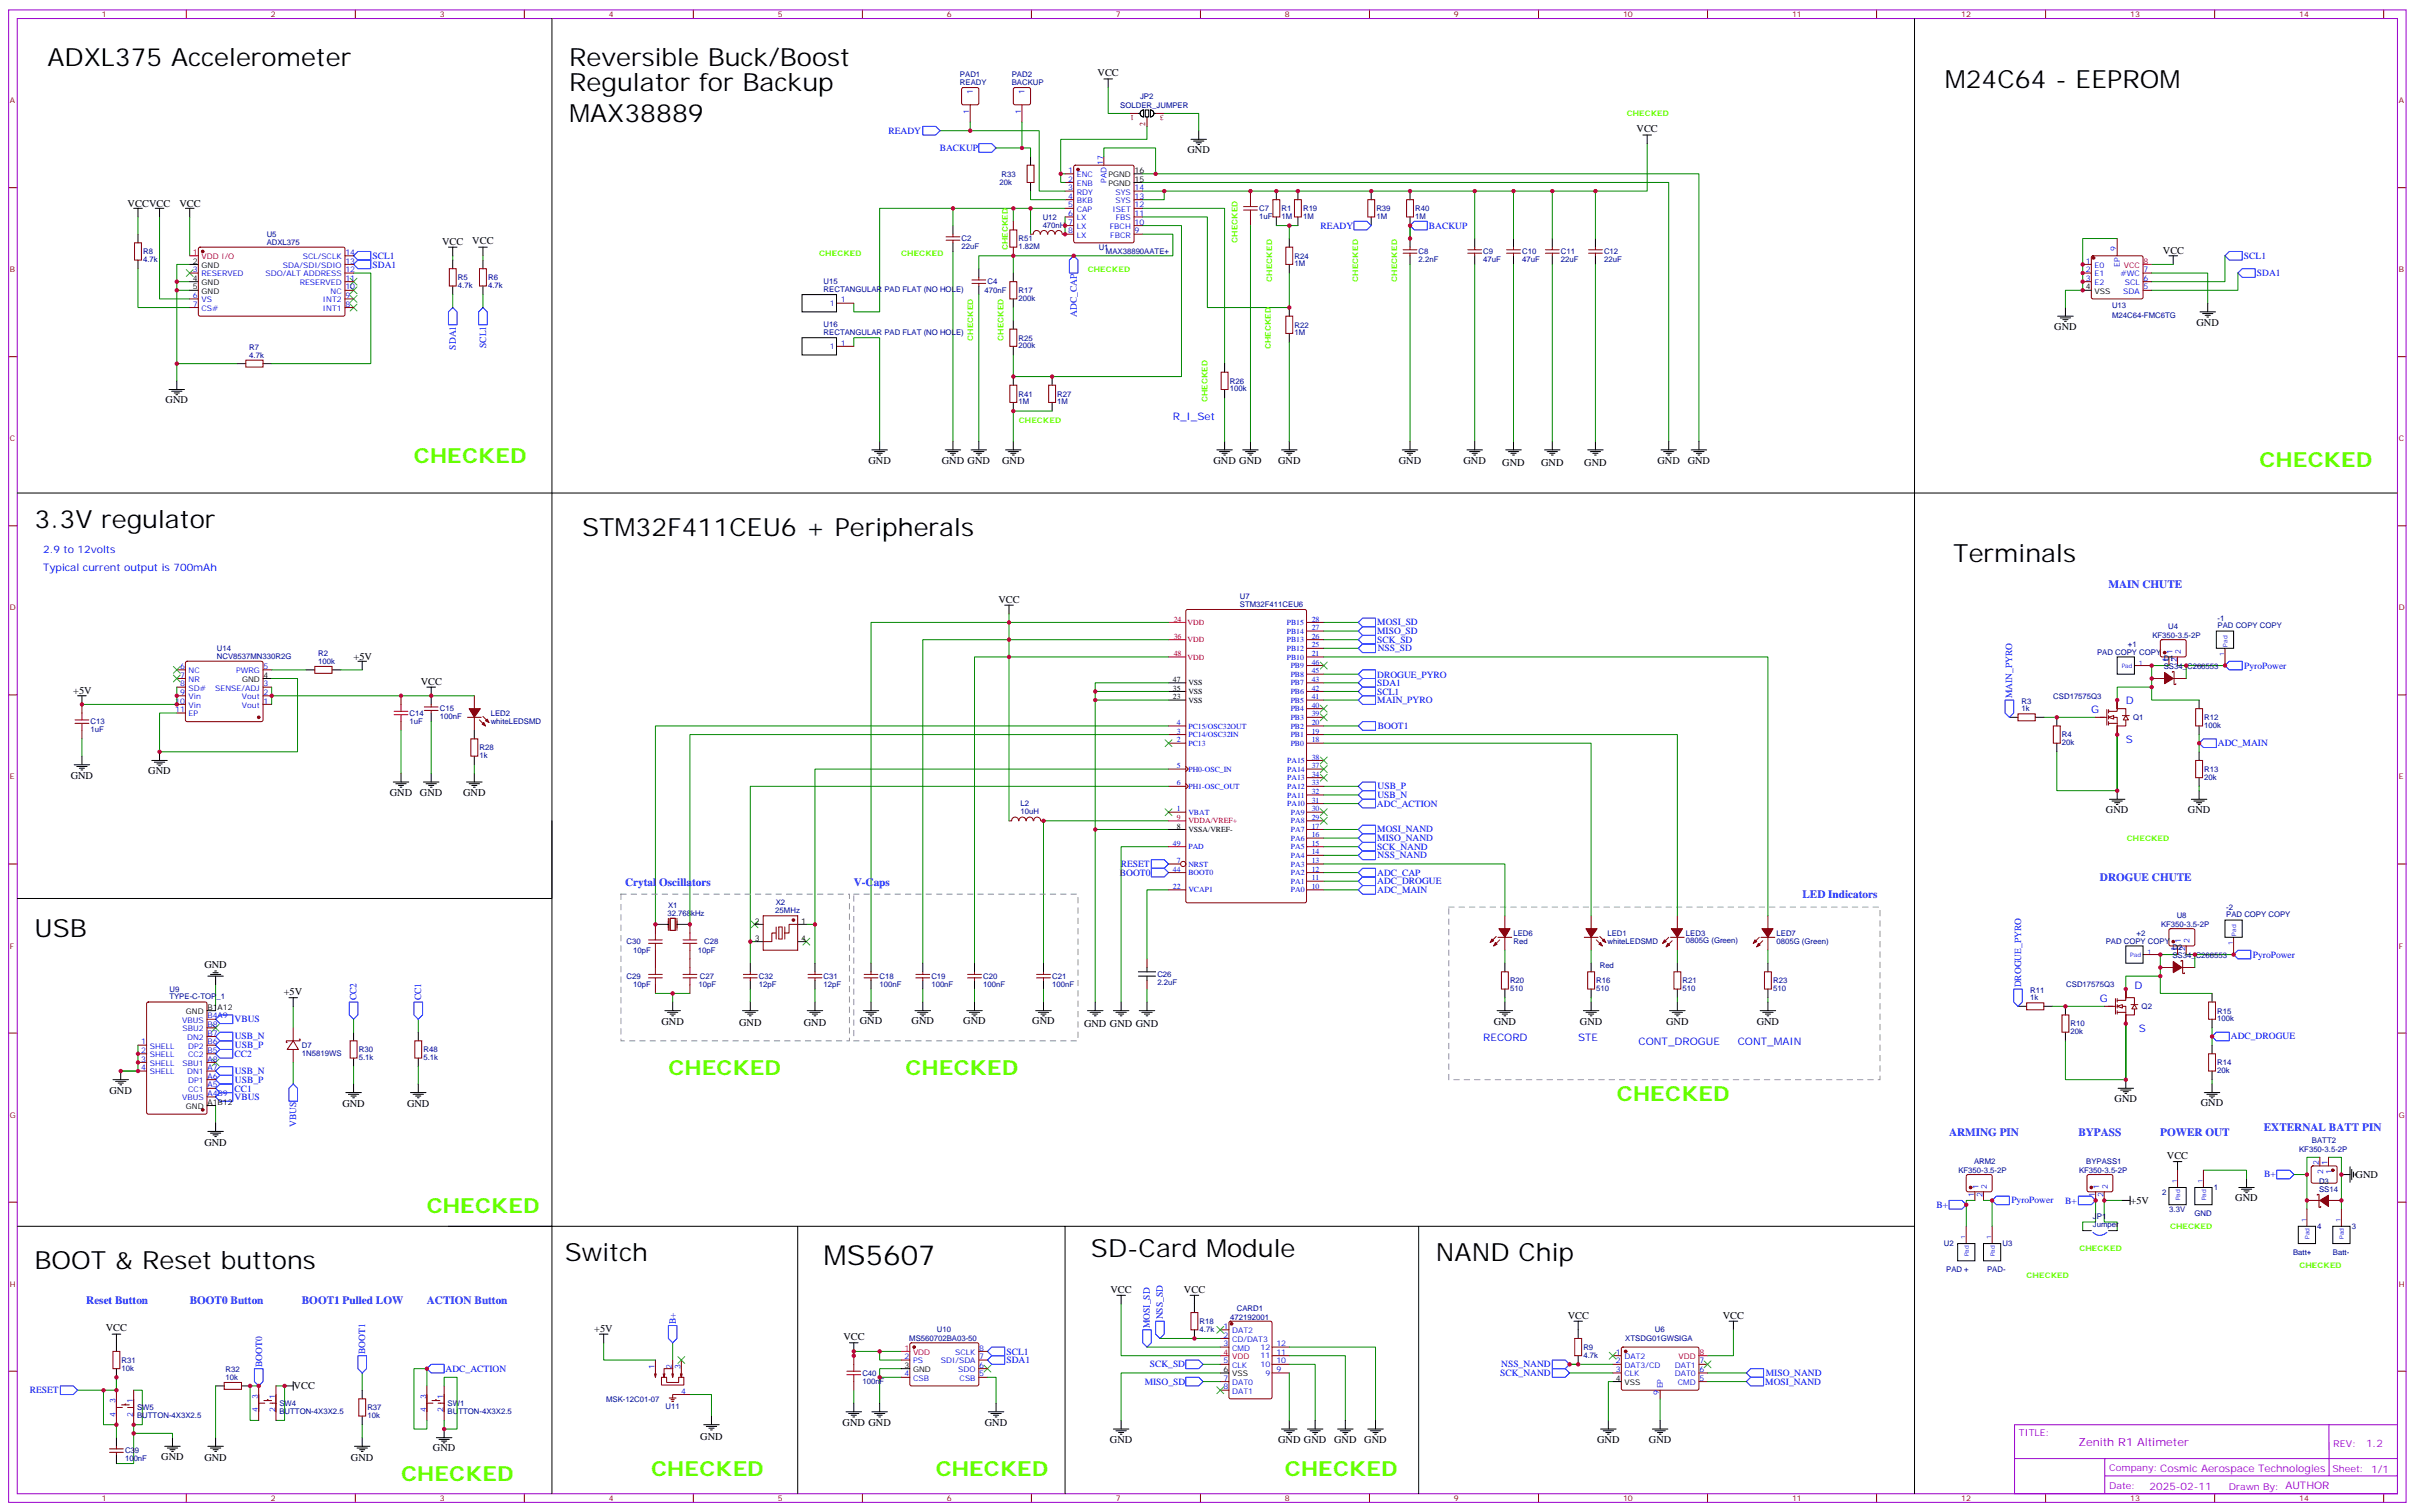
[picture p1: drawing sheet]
<svg xmlns="http://www.w3.org/2000/svg" width="988mm" height="618mm" viewBox="0 0 988 618" stroke-linecap="round" stroke-linejoin="round" font-family="sans-serif">
<defs><g id="words">
<text font-size="11.3" x="336.9" y="517.3">MS5607</text>
<g font-size="10.2">
<text x="19.4" y="27">ADXL375 Accelerometer</text>
<text x="232.8" y="27">Reversible Buck/Boost</text>
<text x="795.5" y="35.8">M24C64 - EEPROM</text>
<text x="232.8" y="37.2">Regulator for Backup</text>
<text x="232.8" y="49.9">MAX38889</text>
<text x="14.1" y="215.7">3.3V regulator</text>
<text x="238.1" y="219.3">STM32F411CEU6 + Peripherals</text>
<text x="799" y="229.8">Terminals</text>
<text x="14.1" y="383.3">USB</text>
<text x="231.1" y="515.6">Switch</text>
<text x="446.3" y="513.8">SD-Card Module</text>
<text x="587.4" y="515.6">NAND Chip</text>
<text x="14.1" y="519.1">BOOT &amp; Reset buttons</text>
</g>
<g font-size="8.5" fill="#6f0">
<text x="169.3" y="189.3">CHECKED</text>
<text x="924.3" y="191">CHECKED</text>
<text x="273.4" y="439.7">CHECKED</text>
<text x="370.4" y="439.7">CHECKED</text>
<text x="661.5" y="450.3">CHECKED</text>
<text x="174.6" y="496.2">CHECKED</text>
<text x="164" y="605.5">CHECKED</text>
<text x="266.3" y="603.8">CHECKED</text>
<text x="382.8" y="603.8">CHECKED</text>
<text x="525.6" y="603.8">CHECKED</text>
</g>
<g font-size="4.6" fill="#03f">
<text x="862.5" y="240.4">MAIN CHUTE</text>
<text x="255.8" y="362.1">Crytal Oscillators</text>
<text x="349.2" y="362.1">V-Caps</text>
<text x="859" y="360.4">DROGUE CHUTE</text>
<text x="737.3" y="367.4">LED Indicators</text>
<text x="797.3" y="464.4">ARMING PIN</text>
<text x="850.2" y="464.4">BYPASS</text>
<text x="883.7" y="464.4">POWER OUT</text>
<text x="926" y="462.7">EXTERNAL BATT PIN</text>
<text x="35.3" y="533.2">Reset Button</text>
<text x="77.6" y="533.2">BOOT0 Button</text>
<text x="123.5" y="533.2">BOOT1 Pulled LOW</text>
<text x="174.6" y="533.2">ACTION Button</text>
</g>
<text font-size="4.6" fill="#90c" x="850.2" y="591.4">Zenith R1 Altimeter</text>
<g font-size="4.2">
<text x="449" y="31.2">VCC</text>
<text x="669.5" y="54.1">VCC</text>
<text x="485.8" y="62.6">GND</text>
<text x="52.2" y="84.5">VCCVCC</text>
<text x="73.4" y="84.5">VCC</text>
<text x="180.9" y="100">VCC</text>
<text x="193.2" y="100">VCC</text>
<text x="884.8" y="103.9">VCC</text>
<text x="840.3" y="134.9">GND</text>
<text x="898.5" y="133.2">GND</text>
<text x="67.7" y="164.9">GND</text>
<text x="355.2" y="189.6">GND</text>
<text x="385.2" y="189.6">GND GND</text>
<text x="409.9" y="189.6">GND</text>
<text x="496.4" y="189.6">GND GND</text>
<text x="522.8" y="189.6">GND</text>
<text x="572.2" y="189.6">GND</text>
<text x="598.7" y="189.6">GND</text>
<text x="614.5" y="190.7">GND</text>
<text x="630.4" y="190.7">GND</text>
<text x="648.1" y="190.7">GND</text>
<text x="678" y="189.6">GND</text>
<text x="690.4" y="189.6">GND</text>
<text x="408.4" y="246.4">VCC</text>
<text x="144.6" y="269.7">+5V</text>
<text x="172.2" y="280.3">VCC</text>
<text x="30" y="283.8">+5V</text>
<text x="60.7" y="316.6">GND</text>
<text x="28.9" y="318.4">GND</text>
<text x="159.5" y="325.4">GND</text>
<text x="171.8" y="325.4">GND</text>
<text x="189.4" y="325.4">GND</text>
<text x="861.5" y="332.5">GND</text>
<text x="895" y="332.5">GND</text>
<text x="83.6" y="396">GND</text>
<text x="116.1" y="406.8">+5V</text>
<text x="270.6" y="419.3">GND</text>
<text x="302.3" y="419.4">GND</text>
<text x="328.8" y="419.4">GND</text>
<text x="351.7" y="418.9">GND</text>
<text x="372.9" y="418.9">GND</text>
<text x="394.1" y="418.9">GND</text>
<text x="422.3" y="418.9">GND</text>
<text x="611" y="419.3">GND</text>
<text x="646.3" y="419.3">GND</text>
<text x="681.6" y="419.3">GND</text>
<text x="718.6" y="419.3">GND</text>
<text x="443.4" y="420">GND GND GND</text>
<text x="44.8" y="447.5">GND</text>
<text x="140.1" y="452.8">GND</text>
<text x="166.5" y="452.8">GND</text>
<text x="865" y="450.7">GND</text>
<text x="900.3" y="452.4">GND</text>
<text x="83.6" y="468.7">GND</text>
<text x="886.4" y="473.9">VCC</text>
<text x="963.6" y="481.7">GND</text>
<text x="914.4" y="491.2">GND</text>
<text x="871.5" y="492.3">+5V</text>
<text x="454.3" y="528.6">VCC</text>
<text x="484.3" y="528.6">VCC</text>
<text x="641.3" y="539.2">VCC</text>
<text x="704.7" y="539.2">VCC</text>
<text x="43.3" y="544.5">VCC</text>
<text x="243.1" y="544.5">+5V</text>
<text x="345" y="548">VCC</text>
<text x="120.1" y="568.2">VCC</text>
<text x="344.7" y="583.3">GND GND</text>
<text x="402.9" y="583">GND</text>
<text x="177.1" y="593.5">GND</text>
<text x="286.5" y="588.7">GND</text>
<text x="454" y="590">GND</text>
<text x="522.8" y="590">GND GND</text>
<text x="545.7" y="590">GND</text>
<text x="558.1" y="590">GND</text>
<text x="653.3" y="590">GND</text>
<text x="674.5" y="590">GND</text>
<text x="66" y="597.1">GND</text>
<text x="83.6" y="597.5">GND</text>
<text x="143.6" y="597.4">GND</text>
</g>
<g font-size="4.2" fill="#00f">
<text x="479.8" y="171.6">R_I_Set</text>
<text x="17.6" y="226.3">2.9 to 12volts</text>
<text x="17.6" y="233.4">Typical current output is 700mAh</text>
<text x="855.5" y="291.6">G</text>
<text x="869.6" y="288">D</text>
<text x="869.6" y="303.9">S</text>
<text x="873.1" y="404.5">D</text>
<text x="859" y="409.8">G</text>
<text x="606.8" y="425.6">RECORD</text>
<text x="645.6" y="425.6">STE</text>
<text x="874.9" y="422.1">S</text>
<text x="670.3" y="427.4">CONT_DROGUE</text>
<text x="710.8" y="427.4">CONT_MAIN</text>
</g>
<g font-size="4.2" fill="#90c">
<text x="967.9" y="591.9">1.2</text>
<text x="879.3" y="609.2">2025-02-11</text>
</g>
<g font-size="3.9" fill="#00f">
<text x="363.5" y="54.7">READY</text>
<text x="384.4" y="61.7">BACKUP</text>
<text x="540.2" y="93.5">READY</text>
<text x="584.5" y="93.7">BACKUP</text>
<text x="152.4" y="105.9">SCL1</text>
<text x="917.9" y="105.9">SCL1</text>
<text x="152.4" y="109.5">SDA1</text>
<text x="923.2" y="112.9">SDA1</text>
<text x="440.5" y="129.5" transform="rotate(-90 440.5 129.5)">ADC_CAP</text>
<text x="186.5" y="142.9" transform="rotate(-90 186.5 142.9)">SDA1</text>
<text x="198.8" y="142.3" transform="rotate(-90 198.8 142.3)">SCL1</text>
<text x="563.4" y="255.7">MOSI_SD</text>
<text x="563.4" y="259.4">MISO_SD</text>
<text x="563.4" y="262.9">SCK_SD</text>
<text x="563.6" y="266.3">NSS_SD</text>
<text x="918" y="273.4">PyroPower</text>
<text x="563.4" y="277.1">DROGUE_PYRO</text>
<text x="563.4" y="280.4">SDA1</text>
<text x="563.4" y="284.1">SCL1</text>
<text x="563.4" y="287.5">MAIN_PYRO</text>
<text x="823.2" y="285.6" transform="rotate(-90 823.2 285.6)">MAIN_PYRO</text>
<text x="563.6" y="298.1">BOOT1</text>
<text x="907.2" y="305">ADC_MAIN</text>
<text x="563.5" y="322.8">USB_P</text>
<text x="563.3" y="329.8">ADC_ACTION</text>
<text x="563.5" y="326.3">USB_N</text>
<text x="563.4" y="340.4">MOSI_NAND</text>
<text x="563.4" y="343.9">MISO_NAND</text>
<text x="563.4" y="347.5">SCK_NAND</text>
<text x="563.5" y="351">NSS_NAND</text>
<text x="458.1" y="358.1">BOOT0</text>
<text x="458.5" y="354.5">RESET</text>
<text x="563.4" y="358.1">ADC_CAP</text>
<text x="563.4" y="361.6">ADC_DROGUE</text>
<text x="563.4" y="365.1">ADC_MAIN</text>
<text x="921.6" y="391.6">PyroPower</text>
<text x="826.9" y="403.8" transform="rotate(-90 826.9 403.8)">DROGUE_PYRO</text>
<text x="145.8" y="409" transform="rotate(-90 145.8 409)">CC2</text>
<text x="172.3" y="409" transform="rotate(-90 172.3 409)">CC1</text>
<text x="96" y="418.1">VBUS</text>
<text x="96" y="425.1">USB_N</text>
<text x="912.6" y="424.9">ADC_DROGUE</text>
<text x="96.1" y="428.6">USB_P</text>
<text x="96" y="432.3">CC2</text>
<text x="96" y="439.2">USB_N</text>
<text x="96.1" y="442.7">USB_P</text>
<text x="96" y="449.8">VBUS</text>
<text x="96" y="446.4">CC1</text>
<text x="121.2" y="460.8" transform="rotate(-90 121.2 460.8)">VBUS</text>
<text x="926.2" y="481.4">B+</text>
<text x="792.1" y="493.8">B+</text>
<text x="822.8" y="492.1">PyroPower</text>
<text x="844.9" y="492.1">B+</text>
<text x="475.7" y="539.6" transform="rotate(-90 475.7 539.6)">NSS_SD</text>
<text x="276.5" y="541.4" transform="rotate(-90 276.5 541.4)">B+</text>
<text x="470.4" y="543.1" transform="rotate(-90 470.4 543.1)">MOSI_SD</text>
<text x="149.4" y="553.7" transform="rotate(-90 149.4 553.7)">BOOT1</text>
<text x="411.7" y="554">SCL1</text>
<text x="411.7" y="557.5">SDA1</text>
<text x="107.2" y="559" transform="rotate(-90 107.2 559)">BOOT0</text>
<text x="182.3" y="560.9">ADC_ACTION</text>
<text x="470.4" y="559.2">SCK_SD</text>
<text x="613.7" y="562.7">SCK_NAND</text>
<text x="614.1" y="559.1">NSS_NAND</text>
<text x="722.3" y="562.8">MISO_NAND</text>
<text x="12.2" y="569.7">RESET</text>
<text x="468.3" y="566.2">MISO_SD</text>
<text x="722.1" y="566.2">MOSI_NAND</text>
</g>
<g font-size="3.9" fill="#90c">
<text x="825.9" y="587.2">TITLE:</text>
<text x="954.5" y="591.9">REV:</text>
<text x="862.8" y="601.4">Company: Cosmic Aerospace Technologies</text>
<text x="954.1" y="602">Sheet: 1/1</text>
<text x="862.8" y="609.1">Date:</text>
<text x="911.8" y="609.2">Drawn By: AUTHOR</text>
</g>
<g font-size="3.2" fill="#800">
<text x="41.6" y="7.1">1</text>
<text x="110.8" y="7.1">2</text>
<text x="179.9" y="7.1">3</text>
<text x="249.1" y="7.1">4</text>
<text x="318.2" y="7.1">5</text>
<text x="387.3" y="7.1">6</text>
<text x="456.5" y="7.1">7</text>
<text x="525.6" y="7.1">8</text>
<text x="594.8" y="7.1">9</text>
<text x="663.9" y="7.1">10</text>
<text x="733.1" y="7.1">11</text>
<text x="802.2" y="7.1">12</text>
<text x="871.4" y="7.1">13</text>
<text x="940.5" y="7.1">14</text>
<text x="4.1" y="42.2">A</text>
<text x="981.3" y="42.2">A</text>
<text x="4.1" y="111.3">B</text>
<text x="981.3" y="111.3">B</text>
<text x="4.1" y="180.4">C</text>
<text x="981.3" y="180.4">C</text>
<text x="4.1" y="249.6">D</text>
<text x="981.3" y="249.6">D</text>
<text x="4.1" y="318.7">E</text>
<text x="981.3" y="318.7">E</text>
<text x="4.1" y="387.9">F</text>
<text x="981.3" y="387.9">F</text>
<text x="4.1" y="457">G</text>
<text x="981.3" y="457">G</text>
<text x="4.1" y="526.2">H</text>
<text x="981.3" y="526.2">H</text>
<text x="41.6" y="613.8">1</text>
<text x="110.8" y="613.8">2</text>
<text x="179.9" y="613.8">3</text>
<text x="249.1" y="613.8">4</text>
<text x="318.2" y="613.8">5</text>
<text x="387.3" y="613.8">6</text>
<text x="456.5" y="613.8">7</text>
<text x="525.6" y="613.8">8</text>
<text x="594.8" y="613.8">9</text>
<text x="663.9" y="613.8">10</text>
<text x="733.1" y="613.8">11</text>
<text x="802.2" y="613.8">12</text>
<text x="871.4" y="613.8">13</text>
<text x="940.5" y="613.8">14</text>
</g>
<g font-size="3.2" fill="#000080">
<text x="392.7" y="34.7">READY</text>
<text x="392.7" y="31.6">PAD1</text>
<text x="413.9" y="34.7">BACKUP</text>
<text x="413.9" y="31.6">PAD2</text>
<text x="466.4" y="40.5">JP2</text>
<text x="458.3" y="44">SOLDER_JUMPER</text>
<text x="408.9" y="75.8">20k</text>
<text x="409.7" y="72.2">R33</text>
<text x="515.1" y="89.6">1uF</text>
<text x="515.1" y="86.3">C7</text>
<text x="524.2" y="89.5">1M</text>
<text x="524.2" y="86.3">R1</text>
<text x="533" y="89.5">1M</text>
<text x="533" y="86.3">R19</text>
<text x="563" y="89.5">1M</text>
<text x="563" y="86.3">R39</text>
<text x="578.9" y="89.5">1M</text>
<text x="578.9" y="86.3">R40</text>
<text x="426.5" y="93.2">470nH</text>
<text x="426.5" y="90.1">U12</text>
<text x="109.1" y="100">ADXL375</text>
<text x="109.1" y="96.8">U5</text>
<text x="393.3" y="101.8">22uF</text>
<text x="393.3" y="98.7">C2</text>
<text x="416.6" y="101.8">1.82M</text>
<text x="416.6" y="98.7">R51</text>
<text x="58.6" y="107.1">4.7k</text>
<text x="58.6" y="104">R8</text>
<text x="449.5" y="102.3">U1</text>
<text x="452.4" y="103.9">MAX38890AATE+</text>
<text x="529.5" y="105.7">R24</text>
<text x="580.3" y="107.1">2.2nF</text>
<text x="580.3" y="104">C8</text>
<text x="606.8" y="107.1">47uF</text>
<text x="606.8" y="104">C9</text>
<text x="622.7" y="107.1">47uF</text>
<text x="622.7" y="104">C10</text>
<text x="638.5" y="107.1">22uF</text>
<text x="638.5" y="104">C11</text>
<text x="656.2" y="107.1">22uF</text>
<text x="656.2" y="104">C12</text>
<text x="529.5" y="108.9">1M</text>
<text x="187.3" y="117.7">4.7k</text>
<text x="187.3" y="114.6">R5</text>
<text x="199.7" y="117.7">4.7k</text>
<text x="199.7" y="114.6">R6</text>
<text x="336.9" y="119.2">RECTANGULAR PAD FLAT (NO HOLE)</text>
<text x="336.9" y="116">U15</text>
<text x="402.8" y="119.9">470nF</text>
<text x="403.9" y="116.3">C4</text>
<text x="416.6" y="119.9">R17</text>
<text x="416.6" y="123">200k</text>
<text x="864" y="125.8">U13</text>
<text x="864" y="130">M24C64-FMC6TG</text>
<text x="336.9" y="136.9">RECTANGULAR PAD FLAT (NO HOLE)</text>
<text x="336.9" y="133.7">U16</text>
<text x="529.5" y="137.1">1M</text>
<text x="529.5" y="134">R22</text>
<text x="102" y="143">R7</text>
<text x="416.6" y="142.4">200k</text>
<text x="416.6" y="139.3">R25</text>
<text x="102" y="146.2">4.7k</text>
<text x="503.1" y="160.1">100k</text>
<text x="503.1" y="156.9">R26</text>
<text x="416.6" y="165.4">1M</text>
<text x="416.6" y="162.2">R41</text>
<text x="432.5" y="165.4">1M</text>
<text x="432.5" y="162.2">R27</text>
<text x="507.2" y="244.8">U7</text>
<text x="507.2" y="248.2">STM32F411CEU6</text>
<text x="886.9" y="257.4">U4</text>
<text x="907.1" y="257">PAD COPY COPY</text>
<text x="907.1" y="253.8">-1</text>
<text x="880.5" y="261">KF350-3.5-2P</text>
<text x="88.7" y="269.3">NCV8537MN330R2G</text>
<text x="88.7" y="266.1">U14</text>
<text x="130.2" y="268.3">R2</text>
<text x="857.8" y="268">PAD COPY COPY</text>
<text x="870.5" y="264.4">+1</text>
<text x="130.2" y="271.5">100k</text>
<text x="885.1" y="273.6">SS34_C266553</text>
<text x="885.1" y="270.4">D1</text>
<text x="826.9" y="287.7">R3</text>
<text x="839.9" y="285.7">CSD17575Q3</text>
<text x="167.6" y="292.7">C14</text>
<text x="179.9" y="290.9">C15</text>
<text x="200.7" y="292.7">LED2</text>
<text x="826.9" y="290.9">1k</text>
<text x="37" y="299.5">1uF</text>
<text x="37" y="296.2">C13</text>
<text x="167.6" y="295.9">1uF</text>
<text x="179.9" y="294.1">100nF</text>
<text x="200.7" y="295.9">whiteLEDSMD</text>
<text x="872.6" y="294.6">Q1</text>
<text x="901.7" y="297.6">100k</text>
<text x="901.7" y="294.5">R12</text>
<text x="843.5" y="304.7">20k</text>
<text x="843.5" y="301.6">R4</text>
<text x="196.1" y="310">1k</text>
<text x="196.1" y="306.8">R28</text>
<text x="901.7" y="315.7">R13</text>
<text x="901.7" y="318.8">20k</text>
<text x="417.5" y="329.7">L2</text>
<text x="417.5" y="333.1">10uH</text>
<text x="273.3" y="371.2">X1</text>
<text x="317.3" y="370.2">X2</text>
<text x="273" y="374.5">32.768kHz</text>
<text x="317.2" y="373.4">25MHz</text>
<text x="890.4" y="375.6">U8</text>
<text x="910.7" y="375.2">PAD COPY COPY</text>
<text x="910.7" y="372">-2</text>
<text x="619.1" y="382.7">LED6</text>
<text x="657.6" y="382.7">LED1</text>
<text x="689.7" y="382.6">LED3</text>
<text x="726.7" y="382.7">LED7</text>
<text x="874" y="382.6">+2</text>
<text x="884" y="379.1">KF350-3.5-2P</text>
<text x="256.3" y="386.2">C30</text>
<text x="259.1" y="389.7">10pF</text>
<text x="285.5" y="389.7">10pF</text>
<text x="288" y="386.2">C28</text>
<text x="619.2" y="386.2">Red</text>
<text x="657.6" y="385.9">whiteLEDSMD</text>
<text x="689.7" y="385.8">0805G (Green)</text>
<text x="726.7" y="385.9">0805G (Green)</text>
<text x="861.4" y="386.2">PAD COPY COPY</text>
<text x="888.7" y="388.6">D2</text>
<text x="654.4" y="395.6">Red</text>
<text x="888.7" y="391.8">SS34_C266553</text>
<text x="256.3" y="400.3">C29</text>
<text x="286.3" y="400.3">C27</text>
<text x="310.4" y="400.3">C32</text>
<text x="336.9" y="400.3">C31</text>
<text x="359.8" y="400.3">C18</text>
<text x="381" y="400.3">C19</text>
<text x="402.2" y="400.3">C20</text>
<text x="430.4" y="400.3">C21</text>
<text x="473.4" y="399.4">C26</text>
<text x="688.3" y="402">R21</text>
<text x="69.3" y="405.5">U9</text>
<text x="259.1" y="403.8">10pF</text>
<text x="285.8" y="403.5">10pF</text>
<text x="310.4" y="403.5">12pF</text>
<text x="336.9" y="403.5">12pF</text>
<text x="359.8" y="403.5">100nF</text>
<text x="381" y="403.5">100nF</text>
<text x="402.2" y="403.5">100nF</text>
<text x="430.4" y="403.5">100nF</text>
<text x="473.4" y="402.6">2.2uF</text>
<text x="617.7" y="405.3">510</text>
<text x="617.7" y="402.1">R20</text>
<text x="653" y="405.3">510</text>
<text x="653" y="402.1">R16</text>
<text x="688.3" y="405.2">510</text>
<text x="725.3" y="405.3">510</text>
<text x="725.3" y="402.1">R23</text>
<text x="830.5" y="405.9">R11</text>
<text x="845.2" y="403.8">CSD17575Q3</text>
<text x="69.3" y="408.7">TYPE-C-TOP_1</text>
<text x="830.5" y="409">1k</text>
<text x="876.1" y="412.8">Q2</text>
<text x="847" y="419.7">R10</text>
<text x="907" y="417.6">100k</text>
<text x="907" y="414.5">R15</text>
<text x="847" y="422.9">20k</text>
<text x="123.5" y="431.8">1N5819WS</text>
<text x="123.5" y="428.5">D7</text>
<text x="146.8" y="430.3">R30</text>
<text x="173.2" y="430.3">R48</text>
<text x="146.8" y="433.5">5.1k</text>
<text x="173.2" y="433.5">5.1k</text>
<text x="907" y="435.6">R14</text>
<text x="907" y="438.7">20k</text>
<text x="945.7" y="467.4">BATT2</text>
<text x="940.5" y="470.9">KF350-3.5-2P</text>
<text x="801.1" y="479.7">KF350-3.5-2P</text>
<text x="807.5" y="476.1">ARM2</text>
<text x="850.5" y="479.7">KF350-3.5-2P</text>
<text x="853.4" y="476.2">BYPASS1</text>
<text x="948.6" y="484.1">D3</text>
<text x="884.5" y="488.5">2</text>
<text x="905.6" y="486.5">1</text>
<text x="948.6" y="487.4">SS14</text>
<text x="887.4" y="495.6">3.3V</text>
<text x="897.7" y="497.3">GND</text>
<text x="856.2" y="501.8">Jumper</text>
<text x="856.2" y="498.6">JP1</text>
<text x="947.9" y="502.4">4</text>
<text x="962" y="502.4">3</text>
<text x="795.2" y="509.6">U2</text>
<text x="819.1" y="509.4">U3</text>
<text x="938" y="513.2">Batt+</text>
<text x="954.3" y="513.2">Batt-</text>
<text x="796.1" y="520.2">PAD +</text>
<text x="812.9" y="520.2">PAD-</text>
<text x="503.3" y="539.7">472192001</text>
<text x="505.9" y="536.2">CARD1</text>
<text x="383.3" y="544.9">U10</text>
<text x="490.7" y="544.6">4.7k</text>
<text x="490.7" y="541.4">R18</text>
<text x="677" y="544.9">U6</text>
<text x="371.9" y="548.4">MS560702BA03-50</text>
<text x="664.9" y="548.4">XTSDG01GWSIGA</text>
<text x="49.7" y="557.3">R31</text>
<text x="647.7" y="555.2">4.7k</text>
<text x="647.7" y="552">R9</text>
<text x="49.7" y="560.5">10k</text>
<text x="92.2" y="561.1">R32</text>
<text x="352.8" y="562.6">C40</text>
<text x="92.2" y="564.3">10k</text>
<text x="352.8" y="565.8">100nF</text>
<text x="114.3" y="574.9">SW4</text>
<text x="183.1" y="574.9">SW1</text>
<text x="247.9" y="573.1">MSK-12C01-07</text>
<text x="56.1" y="579.9">BUTTON-4X3X2.5</text>
<text x="56.1" y="576.7">SW5</text>
<text x="114.3" y="578.1">BUTTON-4X3X2.5</text>
<text x="150.3" y="579.9">10k</text>
<text x="150.3" y="576.7">R37</text>
<text x="183.1" y="578.1">BUTTON-4X3X2.5</text>
<text x="272.3" y="576.1">U11</text>
<text x="51.2" y="597.5">100nF</text>
<text x="51.2" y="594.3">C39</text>
</g>
<g font-size="3.2" fill="#00f">
<text x="397.9" y="38.6" transform="rotate(-90 397.9 38.6)">1</text>
<text x="419.1" y="38.6" transform="rotate(-90 419.1 38.6)">1</text>
<text x="396.5" y="46.6" transform="rotate(-90 396.5 46.6)">1</text>
<text x="417.7" y="46.6" transform="rotate(-90 417.7 46.6)">1</text>
<text x="437" y="70.7">1</text>
<text x="451.2" y="67.6" transform="rotate(-90 451.2 67.6)">17</text>
<text x="437" y="74.3">2</text>
<text x="437" y="77.8">3</text>
<text x="440.5" y="72.5">ENC</text>
<text x="440.5" y="76">ENB</text>
<text x="452.6" y="74.8" transform="rotate(-90 452.6 74.8)">PAD</text>
<text x="464.1" y="77.8">14</text>
<text x="437" y="81.3">4</text>
<text x="440.5" y="79.6">RDY</text>
<text x="440.5" y="83.1">BKB</text>
<text x="456.3" y="83.1">SYS</text>
<text x="456.3" y="79.6">SYS</text>
<text x="464.1" y="81.3">13</text>
<text x="437" y="84.8">5</text>
<text x="437" y="88.4">6</text>
<text x="440.5" y="86.6">CAP</text>
<text x="455.1" y="86.6">ISET</text>
<text x="464.1" y="88.4">11</text>
<text x="464.1" y="84.8">12</text>
<text x="437" y="91.9">7</text>
<text x="437" y="95.4">8</text>
<text x="440.5" y="90.1">LX</text>
<text x="440.5" y="93.7">LX</text>
<text x="454" y="93.7">FBCH</text>
<text x="456.4" y="90.1">FBS</text>
<text x="464.1" y="95.4">9</text>
<text x="464.1" y="91.9">10</text>
<text x="440.5" y="97.2">LX</text>
<text x="454.2" y="97.2">FBCR</text>
<text x="123.9" y="106">SCL/SCLK</text>
<text x="141.3" y="104.2">14</text>
<text x="141.3" y="107.8">13</text>
<text x="853.3" y="107.8">1</text>
<text x="865.7" y="102.8" transform="rotate(-90 865.7 102.8)">9</text>
<text x="78.9" y="111.3">3</text>
<text x="82.4" y="113.1">RESERVED</text>
<text x="108.6" y="113.1">SDO/ALT ADDRESS</text>
<text x="115.7" y="109.5">SDA/SDI/SDIO</text>
<text x="141.3" y="111.3">12</text>
<text x="853.3" y="111.3">2</text>
<text x="856.8" y="109.5">E0</text>
<text x="856.8" y="113.1">E1</text>
<text x="867.1" y="109.2" transform="rotate(-90 867.1 109.2)">EP</text>
<text x="867.4" y="113.1">#WC</text>
<text x="876.8" y="111.3">7</text>
<text x="122.6" y="116.6">RESERVED</text>
<text x="141.3" y="114.8">11</text>
<text x="141.3" y="118.4">10</text>
<text x="853.3" y="114.8">3</text>
<text x="856.8" y="116.6">E2</text>
<text x="869.2" y="116.6">SCL</text>
<text x="876.8" y="118.4">5</text>
<text x="876.8" y="114.8">6</text>
<text x="78.9" y="125.4">7</text>
<text x="78.9" y="121.9">6</text>
<text x="82.4" y="123.6">VS</text>
<text x="132.1" y="123.6">INT2</text>
<text x="135.2" y="120.1">NC</text>
<text x="141.3" y="121.9">9</text>
<text x="141.3" y="125.4">8</text>
<text x="339.5" y="125.1">1</text>
<text x="344" y="123.6">1</text>
<text x="868.6" y="120.1">SDA</text>
<text x="82.4" y="127.2">CS#</text>
<text x="132.1" y="127.2">INT1</text>
<text x="339.5" y="142.7">1</text>
<text x="344" y="141.3">1</text>
<text x="526.4" y="255.6">PB15</text>
<text x="536.6" y="257.7">27</text>
<text x="536.6" y="254.2">28</text>
<text x="526.4" y="262.6">PB13</text>
<text x="526.4" y="259.1">PB14</text>
<text x="536.6" y="261.2">26</text>
<text x="526.4" y="269.7">PB10</text>
<text x="526.4" y="266.2">PB12</text>
<text x="536.6" y="268.3">21</text>
<text x="536.6" y="264.8">25</text>
<text x="888.6" y="267.3" transform="rotate(-90 888.6 267.3)">1</text>
<text x="892.2" y="267.3" transform="rotate(-90 892.2 267.3)">2</text>
<text x="73.7" y="273.6">6</text>
<text x="77.2" y="275.3">NC</text>
<text x="96.6" y="275.3">PWRG</text>
<text x="107.8" y="273.6">5</text>
<text x="528" y="273.2">PB9</text>
<text x="536.6" y="275.3">45</text>
<text x="536.6" y="271.8">46</text>
<text x="886.9" y="270.8" transform="rotate(-90 886.9 270.8)">1</text>
<text x="890.4" y="270.8" transform="rotate(-90 890.4 270.8)">2</text>
<text x="73.7" y="280.6">8</text>
<text x="73.7" y="277.1">7</text>
<text x="77.2" y="278.9">NR</text>
<text x="107.8" y="280.6">3</text>
<text x="528" y="280.3">PB7</text>
<text x="528" y="276.8">PB8</text>
<text x="536.6" y="278.9">43</text>
<text x="71.6" y="287.7">10</text>
<text x="73.7" y="284.2">9</text>
<text x="77.2" y="285.9">Vin</text>
<text x="77.2" y="282.4">SD#</text>
<text x="88.1" y="282.4">SENSE/ADJ</text>
<text x="98.9" y="285.9">Vout</text>
<text x="107.8" y="284.2">2</text>
<text x="107.8" y="287.7">1</text>
<text x="528" y="287.3">PB5</text>
<text x="528" y="283.8">PB6</text>
<text x="536.6" y="285.9">41</text>
<text x="536.6" y="282.4">42</text>
<text x="71.6" y="291.2">11</text>
<text x="77.2" y="293">EP</text>
<text x="77.2" y="289.5">Vin</text>
<text x="98.9" y="289.5">Vout</text>
<text x="528" y="290.9">PB4</text>
<text x="536.6" y="293">39</text>
<text x="536.6" y="289.5">40</text>
<text x="481.4" y="296.5">4</text>
<text x="486.1" y="297.9">PC15/OSC32OUT</text>
<text x="528" y="297.9">PB2</text>
<text x="528" y="294.4">PB3</text>
<text x="536.6" y="296.5">20</text>
<text x="481.4" y="303.6">2</text>
<text x="481.4" y="300">3</text>
<text x="486.1" y="305">PC13</text>
<text x="486.1" y="301.4">PC14/OSC32IN</text>
<text x="528" y="305">PB0</text>
<text x="528" y="301.4">PB1</text>
<text x="536.6" y="303.6">18</text>
<text x="536.6" y="300">19</text>
<text x="536.6" y="310.6">38</text>
<text x="481.4" y="314.1">5</text>
<text x="486.1" y="315.6">PH0-OSC_IN</text>
<text x="526.5" y="315.6">PA14</text>
<text x="526.5" y="312">PA15</text>
<text x="536.6" y="317.7">34</text>
<text x="536.6" y="314.1">37</text>
<text x="481.4" y="321.2">6</text>
<text x="486.1" y="322.6">PH1-OSC_OUT</text>
<text x="526.5" y="319.1">PA13</text>
<text x="526.5" y="322.6">PA12</text>
<text x="536.6" y="321.2">33</text>
<text x="526.5" y="329.7">PA10</text>
<text x="526.5" y="326.1">PA11</text>
<text x="536.6" y="328.3">31</text>
<text x="536.6" y="324.7">32</text>
<text x="481.4" y="331.8">1</text>
<text x="486.1" y="333.2">VBAT</text>
<text x="528.1" y="333.2">PA9</text>
<text x="536.6" y="331.8">30</text>
<text x="536.6" y="335.3">29</text>
<text x="528.1" y="340.3">PA7</text>
<text x="528.1" y="336.7">PA8</text>
<text x="536.6" y="338.8">17</text>
<text x="479.8" y="345.9">49</text>
<text x="486.1" y="347.3">PAD</text>
<text x="528.1" y="347.3">PA5</text>
<text x="528.1" y="343.8">PA6</text>
<text x="536.6" y="345.9">15</text>
<text x="536.6" y="342.4">16</text>
<text x="481.4" y="353">7</text>
<text x="528.1" y="350.8">PA4</text>
<text x="536.6" y="353">13</text>
<text x="536.6" y="349.4">14</text>
<text x="479.8" y="356.5">44</text>
<text x="486.1" y="357.9">BOOT0</text>
<text x="486.1" y="354.4">NRST</text>
<text x="528.1" y="357.9">PA2</text>
<text x="528.1" y="354.4">PA3</text>
<text x="536.6" y="356.5">12</text>
<text x="479.8" y="363.5">22</text>
<text x="486.1" y="364.9">VCAP1</text>
<text x="528.1" y="364.9">PA0</text>
<text x="528.1" y="361.4">PA1</text>
<text x="536.6" y="363.5">10</text>
<text x="536.6" y="360">11</text>
<text x="890.4" y="389" transform="rotate(-90 890.4 389)">1</text>
<text x="892.2" y="385.5" transform="rotate(-90 892.2 385.5)">1</text>
<text x="893.9" y="389" transform="rotate(-90 893.9 389)">2</text>
<text x="895.7" y="385.5" transform="rotate(-90 895.7 385.5)">2</text>
<text x="74.5" y="418.2">VBUS</text>
<text x="84.8" y="420">B8</text>
<text x="84.8" y="416.5">B4A9</text>
<text x="74.7" y="421.7">SBU2</text>
<text x="76.5" y="425.3">DN2</text>
<text x="84.8" y="423.5">B7</text>
<text x="57.8" y="427">1</text>
<text x="57.8" y="430.6">2</text>
<text x="61.3" y="428.8">SHELL</text>
<text x="77" y="428.8">DP2</text>
<text x="84.8" y="430.6">B5</text>
<text x="84.8" y="427">B6</text>
<text x="57.8" y="434.1">3</text>
<text x="57.8" y="437.6">4</text>
<text x="61.3" y="432.3">SHELL</text>
<text x="61.3" y="435.9">SHELL</text>
<text x="74.7" y="435.9">SBU1</text>
<text x="76.9" y="432.3">CC2</text>
<text x="84.8" y="437.6">A7</text>
<text x="84.8" y="434.1">A8</text>
<text x="61.3" y="439.4">SHELL</text>
<text x="76.5" y="439.4">DN1</text>
<text x="77" y="442.9">DP1</text>
<text x="84.8" y="441.1">A6</text>
<text x="74.5" y="450">VBUS</text>
<text x="76.9" y="446.4">CC1</text>
<text x="84.8" y="448.2">A4B9</text>
<text x="84.8" y="444.7">A5</text>
<text x="948.6" y="476.6" transform="rotate(-90 948.6 476.6)">2</text>
<text x="952.1" y="476.6" transform="rotate(-90 952.1 476.6)">1</text>
<text x="950.4" y="480.1" transform="rotate(-90 950.4 480.1)">2</text>
<text x="953.9" y="480.1" transform="rotate(-90 953.9 480.1)">1</text>
<text x="807.5" y="489.6" transform="rotate(-90 807.5 489.6)">1</text>
<text x="809.3" y="486.1" transform="rotate(-90 809.3 486.1)">1</text>
<text x="811" y="489.6" transform="rotate(-90 811 489.6)">2</text>
<text x="812.8" y="486.1" transform="rotate(-90 812.8 486.1)">2</text>
<text x="856.9" y="489.6" transform="rotate(-90 856.9 489.6)">1</text>
<text x="858.7" y="486.1" transform="rotate(-90 858.7 486.1)">1</text>
<text x="860.4" y="489.6" transform="rotate(-90 860.4 489.6)">2</text>
<text x="862.2" y="486.1" transform="rotate(-90 862.2 486.1)">2</text>
<text x="500.5" y="543.5">1</text>
<text x="504" y="545.2">DAT2</text>
<text x="500.5" y="547">2</text>
<text x="500.5" y="550.5">3</text>
<text x="504" y="548.7">CD/DAT3</text>
<text x="515.6" y="551.9">12</text>
<text x="522.1" y="550.5">12</text>
<text x="370" y="555.8">2</text>
<text x="373.5" y="557.6">PS</text>
<text x="384.9" y="557.6">SDI/SDA</text>
<text x="390.8" y="554">SCLK</text>
<text x="400.6" y="555.8">7</text>
<text x="400.6" y="552.3">8</text>
<text x="500.5" y="557.6">5</text>
<text x="504" y="552.3">CMD</text>
<text x="515.6" y="555.4">11</text>
<text x="522.1" y="557.6">10</text>
<text x="522.1" y="554">11</text>
<text x="661" y="554">1</text>
<text x="661" y="557.6">2</text>
<text x="664.5" y="555.8">DAT2</text>
<text x="695.1" y="557.6">7</text>
<text x="267.8" y="559.7" transform="rotate(-90 267.8 559.7)">1</text>
<text x="274.8" y="559.7" transform="rotate(-90 274.8 559.7)">2</text>
<text x="278.3" y="559.7" transform="rotate(-90 278.3 559.7)">3</text>
<text x="370" y="562.9">4</text>
<text x="392" y="561.1">SDO</text>
<text x="400.6" y="562.9">5</text>
<text x="400.6" y="559.3">6</text>
<text x="504" y="559.3">CLK</text>
<text x="515.6" y="559">10</text>
<text x="517.6" y="562.5">9</text>
<text x="522.1" y="561.1">9</text>
<text x="661" y="561.1">3</text>
<text x="664.5" y="559.3">DAT3/CD</text>
<text x="664.5" y="562.9">CLK</text>
<text x="685.1" y="562.9">DAT0</text>
<text x="685.1" y="559.3">DAT1</text>
<text x="695.1" y="561.1">6</text>
<text x="278.7" y="569.9">4</text>
<text x="373.5" y="564.6">CSB</text>
<text x="392.5" y="564.6">CSB</text>
<text x="500.5" y="564.6">7</text>
<text x="500.5" y="568.1">8</text>
<text x="504" y="566.4">DAT0</text>
<text x="504" y="569.9">DAT1</text>
<text x="680.2" y="567.8" transform="rotate(-90 680.2 567.8)">EP</text>
<text x="686.3" y="566.4">CMD</text>
<text x="695.1" y="564.6">5</text>
<text x="47.3" y="573.8" transform="rotate(-90 47.3 573.8)">3</text>
<text x="54.3" y="573.8" transform="rotate(-90 54.3 573.8)">1</text>
<text x="105.5" y="572" transform="rotate(-90 105.5 572)">3</text>
<text x="112.5" y="572" transform="rotate(-90 112.5 572)">1</text>
<text x="174.3" y="572" transform="rotate(-90 174.3 572)">3</text>
<text x="181.3" y="572" transform="rotate(-90 181.3 572)">1</text>
<text x="678.7" y="570.5" transform="rotate(-90 678.7 570.5)">9</text>
<text x="47.3" y="579.3" transform="rotate(-90 47.3 579.3)">4</text>
<text x="54.3" y="579.3" transform="rotate(-90 54.3 579.3)">2</text>
<text x="105.5" y="577.6" transform="rotate(-90 105.5 577.6)">4</text>
<text x="112.5" y="577.6" transform="rotate(-90 112.5 577.6)">2</text>
<text x="174.3" y="577.6" transform="rotate(-90 174.3 577.6)">4</text>
<text x="181.3" y="577.6" transform="rotate(-90 181.3 577.6)">2</text>
</g>
<g font-size="3.2" fill="#840000">
<text x="463.9" y="47.1" transform="rotate(-180 463.9 47.1)">1</text>
<text x="476.1" y="47.1" transform="rotate(-180 476.1 47.1)">3</text>
<text x="468.5" y="51.5" transform="rotate(-90 468.5 51.5)">2</text>
</g>
<g font-size="3.2" fill="#6f0">
<text x="665.4" y="47.6">CHECKED</text>
<text x="506.2" y="99.3" transform="rotate(-90 506.2 99.3)">CHECKED</text>
<text x="335.1" y="104.6">CHECKED</text>
<text x="368.7" y="104.6">CHECKED</text>
<text x="412.2" y="102.3" transform="rotate(-90 412.2 102.3)">CHECKED</text>
<text x="445" y="111.1">CHECKED</text>
<text x="520.3" y="115.2" transform="rotate(-90 520.3 115.2)">CHECKED</text>
<text x="555.6" y="115.2" transform="rotate(-90 555.6 115.2)">CHECKED</text>
<text x="571.5" y="115.2" transform="rotate(-90 571.5 115.2)">CHECKED</text>
<text x="398.1" y="139.4" transform="rotate(-90 398.1 139.4)">CHECKED</text>
<text x="410.5" y="139.4" transform="rotate(-90 410.5 139.4)">CHECKED</text>
<text x="519.8" y="142.9" transform="rotate(-90 519.8 142.9)">CHECKED</text>
<text x="493.9" y="164.6" transform="rotate(-90 493.9 164.6)">CHECKED</text>
<text x="416.8" y="172.9">CHECKED</text>
<text x="870.1" y="344">CHECKED</text>
<text x="887.7" y="502.7">CHECKED</text>
<text x="850.7" y="511.5">CHECKED</text>
<text x="940.6" y="518.6">CHECKED</text>
<text x="829" y="522.6">CHECKED</text>
</g>
<g font-size="3.2">
<text x="464.1" y="70.7">16</text>
<text x="453.4" y="76">PGND</text>
<text x="453.4" y="72.5">PGND</text>
<text x="464.1" y="74.3">15</text>
<text x="78.9" y="107.8">2</text>
<text x="82.4" y="109.5">GND</text>
<text x="78.9" y="118.4">5</text>
<text x="78.9" y="114.8">4</text>
<text x="82.4" y="116.6">GND</text>
<text x="853.3" y="118.4">4</text>
<text x="82.4" y="120.1">GND</text>
<text x="856.8" y="120.1">VSS</text>
<text x="99" y="278.9">GND</text>
<text x="107.8" y="277.1">4</text>
<text x="479.8" y="278.9">47</text>
<text x="486.1" y="280.3">VSS</text>
<text x="479.8" y="282.4">35</text>
<text x="479.8" y="285.9">23</text>
<text x="486.1" y="283.8">VSS</text>
<text x="486.1" y="287.3">VSS</text>
<text x="481.4" y="338.8">8</text>
<text x="486.1" y="340.3">VSSA/VREF-</text>
<text x="308.8" y="377.6">2</text>
<text x="327.7" y="377.6">1</text>
<text x="308.8" y="384.7">3</text>
<text x="327.7" y="384.7">4</text>
<text x="84.8" y="412.9">B1A12</text>
<text x="76.1" y="414.7">GND</text>
<text x="76.1" y="453.5">GND</text>
<text x="84.8" y="451.7">A1B12</text>
<text x="370" y="559.3">3</text>
<text x="373.5" y="561.1">GND</text>
<text x="500.5" y="561.1">6</text>
<text x="504" y="562.9">VSS</text>
<text x="661" y="564.6">4</text>
<text x="664.5" y="566.4">VSS</text>
</g>
<g font-size="3.2" fill="#f00">
<text x="78.9" y="104.2">1</text>
<text x="82.4" y="106">VDD I/O</text>
<text x="876.8" y="107.8">8</text>
<text x="868.7" y="109.5">VCC</text>
<text x="480.1" y="254.2">24</text>
<text x="485.8" y="255.6">VDD</text>
<text x="480.1" y="261.2">36</text>
<text x="485.8" y="262.6">VDD</text>
<text x="480.1" y="268.3">48</text>
<text x="485.8" y="269.7">VDD</text>
<text x="481.4" y="335.3">9</text>
<text x="486.1" y="336.7">VDDA/VREF+</text>
<text x="370" y="552.3">1</text>
<text x="373.5" y="554">VDD</text>
<text x="500.5" y="554">4</text>
<text x="504" y="555.8">VDD</text>
<text x="686.6" y="555.8">VDD</text>
<text x="695.1" y="554">8</text>
</g>
<g font-size="2.5" fill="#00f">
<text x="909.8" y="268.4" transform="rotate(-90 909.8 268.4)">1</text>
<text x="911.2" y="264.4" transform="rotate(-90 911.2 264.4)">Pad</text>
<text x="867.9" y="273.2">Pad</text>
<text x="874.9" y="271.8">1</text>
<text x="914.8" y="382.6" transform="rotate(-90 914.8 382.6)">Pad</text>
<text x="878.4" y="390">1</text>
<text x="913.3" y="386.6" transform="rotate(-90 913.3 386.6)">1</text>
<text x="871.4" y="391.4">Pad</text>
<text x="890.4" y="483.8" transform="rotate(-90 890.4 483.8)">1</text>
<text x="901" y="483.8" transform="rotate(-90 901 483.8)">1</text>
<text x="891.8" y="490.8" transform="rotate(-90 891.8 490.8)">Pad</text>
<text x="902.4" y="490.8" transform="rotate(-90 902.4 490.8)">Pad</text>
<text x="943.3" y="499.7" transform="rotate(-90 943.3 499.7)">1</text>
<text x="957.4" y="499.7" transform="rotate(-90 957.4 499.7)">1</text>
<text x="804" y="506.8" transform="rotate(-90 804 506.8)">1</text>
<text x="814.6" y="506.8" transform="rotate(-90 814.6 506.8)">1</text>
<text x="944.7" y="506.7" transform="rotate(-90 944.7 506.7)">Pad</text>
<text x="958.8" y="506.7" transform="rotate(-90 958.8 506.7)">Pad</text>
<text x="805.4" y="513.7" transform="rotate(-90 805.4 513.7)">Pad</text>
<text x="816" y="513.7" transform="rotate(-90 816 513.7)">Pad</text>
</g>
</g></defs>
<g fill="none" stroke="#870000" stroke-width=".41">
<path d="M76.2 4.1v3.5M145.3 4.1v3.5M214.5 4.1v3.5M283.6 4.1v3.5M352.8 4.1v3.5M421.9 4.1v3.5M491.1 4.1v3.5M560.2 4.1v3.5M629.4 4.1v3.5M698.5 4.1v3.5M767.6 4.1v3.5M836.8 4.1v3.5"/>
<path d="M905.9 4.1v3.5M975.1 4.1v3.5M3.5 76.7h3.6M980.7 76.7h3.5M3.5 145.9h3.6M980.7 145.9h3.5M3.5 215h3.6M980.7 215h3.5M485.3 249.4l.5-.2h48l.6 .5 .1 118.8-.5 .6-48.2 .1-.7-.5v-118.8zM534.5 258.1h7M534.5 254.5h7M534.5 279.2h7"/>
<path d="M534.5 275.7h7M534.5 272.2h7M534.5 268.6h7M534.5 265.1h7M534.5 261.6h7M873.1 272.2h7.1M883.9 261.8l10-.2 .4 .7-.1 5.9-.6 .4h-9.5l-.4-.7v-5.6zM887.2 268.6v3.6M890.8 268.6v3.6M3.5 284.2h3.6M478 296.9h7.1M534.5 296.9h7"/>
<path d="M534.5 293.3h7M534.5 289.8h7M534.5 286.3h7M534.5 282.8h7M857.2 293.3h4.6M861.8 290.2v6.3M862.5 293.3h3.6v3.6h3.5v-2.5M862.5 290.9h3.6v-1.1h3.5v2.8M862.5 290.2v1.4M862.5 292.6v1.4M862.5 295.1v1.4M862.5 295.8h3.6"/>
<path d="M866.1 286.3v3.5M866.1 296.9v3.5M868.2 292.6h2.8M980.7 284.2h3.5M478 314.5h7.1M478 303.9h7.1M478 300.4h7.1M485.1 313.4l1 1.1-1 1.1M534.5 318h7M534.5 314.5h7M534.5 303.9h7M534.5 311h7"/>
<path d="M534.5 300.4h7M412.7 335.7h1.1M413.9 335.6a1.41 1.41 0 0 1 1.4-1.5 1.41 1.41 0 0 1 1.4 1.5M416.8 335.6a1.41 1.41 0 0 1 1.4-1.5 1.41 1.41 0 0 1 1.5 1.5M419.8 335.6a1.41 1.41 0 0 1 1.4-1.5 1.41 1.41 0 0 1 1.4 1.5M422.9 335.6a1.41 1.41 0 0 1 1.4-1.5 1.41 1.41 0 0 1 1.4 1.5M425.8 335.7h1.1M478 332.1h7.1M478 321.6h7.1M485.1 320.5l1 1.1-1 1M534.5 335.7h7M534.5 339.2h7"/>
<path d="M534.5 332.1h7M534.5 328.6h7M534.5 321.6h7M534.5 325.1h7M3.5 353.3h3.6M478 353.3h5M478 356.8h7.1M478 346.3h7.1M534.5 353.3h7M534.5 356.8h7M534.5 349.8h7M534.5 346.3h7"/>
<path d="M534.5 342.7h7M980.7 353.3h3.5M268.1 378v3.5M282.2 378v3.5M312.2 374.5h14.1v14.1h-14.1zM318.6 379.1h1.4v4.9h-1.4zM326.3 378h-3.5v3.5h-1.8M478 363.9h7.1M534.5 363.9h7M534.5 360.4h7M268.1 388.6v7M282.2 388.6v7"/>
<path d="M304.1 398.5h5.6M304.1 399.9h5.6M306.9 397.4v1.1M306.9 399.9v1M317.5 381.5h-1.8v3.6h-3.5M330.6 398.5h5.6M330.6 399.9h5.6M333.4 397.4v1.1M333.4 399.9v1M353.5 398.5h5.6M353.5 399.9h5.6M356.3 397.4v1.1"/>
<path d="M356.3 399.9v1M424 398.5h5.7M424 399.9h5.7M426.9 397.4v1.1M426.9 399.9v1M469.2 392.1v3.5M60.2 410l23.8-.2 .6 .4 .1 44.7-.5 .7h-23.5l-.7-.4v-44.7zM84.7 416.8h3.5M268.1 402.7v3.5M282.2 402.7v3.5M469.2 400.9v3.6M3.5 422.5h3.6"/>
<path d="M56.4 438h3.6M56.4 434.4h3.6M56.4 430.9h3.6M56.4 427.4h3.6M84.7 438h3.5M84.7 434.4h3.5M84.7 430.9h3.5M84.7 427.4h3.5M84.7 423.9h3.5M84.7 420.3h3.5M119.9 425.6l2.2 3.6h-4.6zM119.9 425.6h-2.8v.7h.4"/>
<path d="M119.9 420.3v5.3M119.9 429.2v5.2M122.4 424.9h.4v.7h-2.9M143.2 425.6h2.8v7.1h-2.8zM169.7 425.6h2.8v7.1h-2.8zM980.7 422.5h3.5M84.7 448.6h3.5M84.7 445h3.5M84.7 441.5h3.5M890.8 478.5v7.1M901.3 478.5v7.1M945.7 477l9.9-.2 .4 .7v5.9l-.7 .4h-9.4l-.5-.7v-5.6z"/>
<path d="M949 473.3v3.5M952.5 473.3v3.5M3.5 491.6h3.6M804.6 480.5l9.9-.1 .4 .6v5.9l-.7 .5-9.4-.1-.5-.6v-5.7zM807.9 487.4v3.5M811.4 487.4v3.5M854 480.5l9.9-.1 .4 .6-.1 5.9-.6 .5-9.4-.1-.5-.6v-5.7zM857.2 487.4v3.5M860.8 487.4v3.5M980.7 491.6h3.5M804.3 501.5v7M814.9 501.5v7"/>
<path d="M487.2 536.8h2.8v7h-2.8zM46.2 552.6h2.8v7.1h-2.8zM268.1 556.2v7l-.3-1.4M275.2 559.7h-3.6v3.5l.4-1.4M275.2 559.7v3.5l-.4-1.4M275.2 556.2v3.5M278.7 556.2v7l-.4-1.4M349.2 554.4v3.5M368.7 556.2h3.5M372.4 549.3l27.6-.1 .4 .6-.1 16.5-.6 .4h-27.1l-.4-.7v-16.2zM400.4 556.2h3.5M400.4 559.7h3.5"/>
<path d="M400.4 552.6h3.5M499.2 543.8h3.5M499.2 547.3h3.5M499.2 550.9h3.5M499.2 557.9h3.5M502.9 540.5l16.7-.2 .7 .4v30.6l-.4 .7h-16.5l-.6-.4-.1-30.6zM520.3 550.9h7.1M520.3 557.9h7.1M520.3 554.4h7.1M3.5 560.7h3.6M47.6 568.5v14.1M47.6 575.6h2.5"/>
<path d="M49.7 574.5h3.2M51.2 574.5v-.4h.3v.4M52.2 575.6h2.5M54.7 568.5v14.1M91.7 565.3h7.1v2.8h-7.1zM105.8 566.7v14.1M105.8 573.8h2.5M107.9 572.7h3.2M109.4 572.7v-.3h.3v.3M110.4 573.8h2.5M112.9 566.7v14.1M146.8 572h2.8v7.1h-2.8z"/>
<path d="M268.5 561.8l-.4 1.4M270.6 563.2h2.1v2.1h4.9v-2.1h2.2v3.2h-9.2zM271.3 561.8l.3 1.4M273.8 571.7h2.8M274.5 572.4h1.4M274.8 573.1h.7M275.5 561.8l-.3 1.4M279 561.8l-.3 1.4M282.2 570.3h-7v1.4M349.2 565v3.5M368.7 563.2h3.5M400.4 563.2h3.5"/>
<path d="M499.2 565h3.5M499.2 568.5h3.5M520.3 561.4h7.1M980.7 560.7h3.5M44.8 593.9h5.6M44.8 592.5h5.6M47.6 591.4v1.1M47.6 593.9v1.1M76.2 610.8v3.6M145.3 610.8v3.6M214.5 610.8v3.6M283.6 610.8v3.6"/>
<path d="M352.8 610.8v3.6M421.9 610.8v3.6M491.1 610.8v3.6M560.2 610.8v3.6M629.4 610.8v3.6M698.5 610.8v3.6M767.6 610.8v3.6M836.8 610.8v3.6M905.9 610.8v3.6M975.1 610.8v3.6"/>
<circle cx="484" cy="353.3" r="1.06"/>
</g>
<path d="M3.5 4.1h980.7v610.3h-980.7zM7.1 7.6h973.6v603.2h-973.6zM824.1 582.6h156.6v28.2h-156.6zM824.1 596.5h156.5M861 596.5v14.1M952.7 582.6v20.9M861 603.5h119.6" fill="none" stroke="#90c" stroke-width=".41"/>
<g fill="none" stroke="#00f" stroke-width=".41">
<path d="M557.4 277.5h5.3v3.5h-5.3l-1.8-1.8zM911.9 270.4h5.3v3.5h-5.3l-1.7-1.7zM557.4 281h5.3v3.5h-5.3l-1.8-1.7zM557.4 295.1h5.3v3.5h-5.3l-1.8-1.7zM555.6 325.1l1.8-1.8h5.3v3.5h-5.3zM555.6 321.6l1.8-1.8h5.3v3.5h-5.3zM471 355.1h5.2l1.8 1.7-1.8 1.8h-5.2zM471 351.5h5.2l1.8 1.8-1.8 1.8h-5.2zM88.2 416.8l1.8-1.8h5.2v3.6h-5.2zM142.9 409.8h3.5v5.2l-1.8 1.8-1.7-1.8zM169.3 409.8h3.6v5.2l-1.8 1.8-1.8-1.8zM88.2 427.4l1.8-1.8h5.2v3.6h-5.2z"/>
<path d="M88.2 438l1.8-1.8h5.2v3.5h-5.2zM88.2 423.9l1.8-1.8h5.2v3.5h-5.2zM88.2 430.9l1.8-1.7h5.2v3.5h-5.2zM88.2 448.6l1.8-1.8h5.2v3.5h-5.2zM88.2 441.5l1.8-1.8h5.2v3.6h-5.2zM88.2 445l1.8-1.7h5.2v3.5h-5.2zM119.9 443.3l1.8 1.7v5.3h-3.5v-5.3zM931.3 478.5h5.3l1.8 1.8-1.8 1.8h-5.3zM797.3 490.9h5.3l1.7 1.8-1.7 1.7h-5.3zM816.7 489.1h5.3v3.6h-5.3l-1.8-1.8zM850.2 489.1h5.3l1.7 1.8-1.7 1.8h-5.3zM104.1 559.7h3.5v5.3l-1.8 1.7-1.7-1.7z"/>
<path d="M146.4 554.4h3.5v5.3l-1.7 1.7-1.8-1.7zM273.4 542h3.5v5.3l-1.7 1.8-1.8-1.8zM403.9 552.6l1.8-1.7h5.3v3.5h-5.3zM403.9 556.2l1.8-1.8h5.3v3.5h-5.3zM467.4 543.8h3.6v5.3l-1.8 1.8-1.8-1.8zM472.7 540.3h3.5v5.3l-1.7 1.7-1.8-1.7zM485.1 556.2h5.3l1.7 1.7-1.7 1.8h-5.3zM24.7 566.7h5.3l1.7 1.8-1.7 1.8h-5.3zM485.1 563.2h5.3l1.7 1.8-1.7 1.7h-5.3z"/>
</g>
<g fill="none" stroke="#3c3" stroke-width=".41">
<path d="M540.1 309.6l2.8 2.8M540.1 313.1l2.8 2.8M542.9 309.6l-2.8 2.8M542.9 313.1l-2.8 2.8M476.6 330.7l2.8 2.9M479.4 330.7l-2.8 2.9M307.3 376.6l2.8 2.8M310.1 376.6l-2.8 2.8M328.4 383.6l2.9 2.9M331.3 383.6l-2.9 2.9M86.8 418.9l2.8 2.8M89.6 418.9l-2.8 2.8"/>
<path d="M86.8 433l2.8 2.9M89.6 433l-2.8 2.9M277.3 554.7l2.8 2.9M280.1 554.7l-2.8 2.9M402.5 558.3l2.8 2.8M405.3 558.3l-2.8 2.8M497.8 542.4l2.8 2.8M500.6 542.4l-2.8 2.8M497.8 567.1l2.8 2.8M500.6 567.1l-2.8 2.8"/>
</g>
<g fill="none" stroke="#008700" stroke-width=".41">
<path d="M887.2 272.2h-7v8.8h-14.1v5.3M836.1 293.3h21.1M866.1 300.4v22.9h-24.7v-15.9M478 339.2h-30v70.6M478 335.7h-51.1v58.2M478 346.3h-19.4v63.5M329.8 378h3.6v15.9M478 363.9h-8.8v28.2M88.2 402.7v10.6M119.9 411.5v8.8M144.6 416.8v5.3M171.1 416.8v5.3"/>
<path d="M268.1 406.2h14.1M469.2 404.5v5.3M56.4 427.4v10.6h-7h7M119.9 434.4v8.9M144.6 436.2v7.1M171.1 436.2v7.1M88.2 452.1v7M901.3 478.5h17.7v3.6M949 473.3h-5.3v7M952.5 473.3h5.3v21.1M807.9 490.9h-3.6v10.6M811.4 490.9h3.5v10.6"/>
<path d="M938.4 480.3h5.3v14.1M458.6 533.2v21.2h40.6M246.9 549.1v7.1h21.2M275.2 549.1v7.1M359.8 552.6v3.6h8.9M368.7 559.7h-8.9v14.1M368.7 552.6h-19.5v1.8M469.2 550.9h30M474.5 547.3h24.7M492.1 557.9h7.1M31.7 568.5h15.9v-5.3v5.3M42.3 568.5v14.1h5.3v5.3"/>
<path d="M54.7 568.5h3.5v14.1h-3.5v15.9h-7.1M105.8 566.7h-3.5v14.1h3.5M112.9 566.7h3.5v14.1h-3.5M148.2 561.4v7.1M282.2 570.3h8.8v8.8M349.2 568.5v5.3M359.8 563.2h8.9M492.1 565h7.1"/>
</g>
<g fill="none" stroke="#000" stroke-width=".41">
<path d="M225.8 201.6v165.8h-218.7M478 279.2h7.1M866.1 268.6h7v7.1h-7zM478 282.8h7.1M478 286.3h7.1M225.8 335.7v165.8h-218.7M478 339.2h7.1M862.9 326.8h6.3M864 327.6h4.2M865 328.3h2.1M865.7 329h.7M866.1 323.3v3.5"/>
<path d="M268.1 378h5.3M276.9 378h5.3M308.7 378h3.5M326.3 378h3.5M85 399.2h6.4M86.1 398.5h4.2M87.1 397.8h2.2M87.8 397.1h.7M88.2 399.2v3.5M306.9 393.9v3.5M308.7 385.1h3.5M326.3 385.1h3.5"/>
<path d="M333.4 393.9v3.5M356.3 393.9v3.5M426.9 393.9v3.5M465.7 399.2h7M465.7 397.4h7M469.2 395.6v1.8M469.2 399.2v1.7M84.7 413.3h3.5M118.2 408h3.5M119.9 408v3.5M272 413.3h6.3M273 414h4.3"/>
<path d="M274.1 414.7h2.1M274.8 415.4h.7M275.2 409.8v3.5M303.7 413.3h6.4M304.8 414h4.2M305.9 414.7h2.1M306.6 415.4h.7M306.9 400.9v3.6M306.9 409.8v3.5M330.2 413.3h6.3M331.3 414h4.2M332.3 414.7h2.1"/>
<path d="M333 415.4h.7M333.4 400.9v3.6M333.4 409.8v3.5M356.3 400.9v3.6M426.9 400.9v3.6M444.9 413.3h6.3M445.9 414h4.2M447 414.7h2.1M447.7 415.4h.7M448 409.8v3.5M455.4 413.3h6.4M456.5 414h4.2"/>
<path d="M457.6 414.7h2.1M458.3 415.4h.7M458.6 409.8v3.5M466 413.3h6.4M467.1 414h4.2M468.1 414.7h2.2M468.8 415.4h.7M469.2 409.8v3.5M49.4 438v3.5M144.6 422.1v3.5M144.6 432.7v3.5M171.1 422.1v3.5"/>
<path d="M171.1 432.7v3.5M46.2 441.5h6.4M47.3 442.2h4.2M48.3 442.9h2.1M49 443.6h.7M84.7 452.1h3.5M88.2 459.1v3.6M141.5 446.8h6.3M142.5 447.5h4.3M143.6 448.2h2.1M144.3 448.9h.7M144.6 443.3v3.5"/>
<path d="M167.9 446.8h6.4M169 447.5h4.2M170 448.2h2.2M170.7 448.9h.7M171.1 443.3v3.5M85 462.7h6.4M86.1 463.4h4.2M87.1 464.1h2.2M87.8 464.8h.7M889 475h3.5M890.8 475v3.5M867.8 490.9h3.6"/>
<path d="M871.4 489.1v3.6M887.2 485.6h7.1v7.1h-7.1zM897.8 485.6h7.1v7.1h-7.1zM915.8 485.6h6.4M916.9 486.3h4.2M917.9 487h2.1M918.6 487.7h.7M919 482.1v3.5M183.4 501.5h142.9v109.3M225.8 501.5v109.3M326.3 501.5h109.4v109.3M800.8 508.5h7.1v7.1h-7.1z"/>
<path d="M811.4 508.5h7v7.1h-7zM456.8 529.7h3.6M458.6 529.7v3.5M486.8 529.7h3.6M488.6 529.7v7.1M45.9 545.6h3.5M47.6 545.6v7M47.6 559.7v3.5M245.2 545.6h3.5M246.9 545.6v3.5M347.5 549.1h3.5M349.2 549.1v3.5"/>
<path d="M368.7 559.7h3.5M488.6 543.8v3.5M88.2 566.7h3.5M98.8 566.7h3.5M116.4 566.7h3.5M119.9 565v3.5M148.2 568.5v3.5M148.2 579.1v3.5M291 579.1v3.5M346.1 577.3h6.3M347.1 578h4.3M348.2 578.7h2.1"/>
<path d="M348.9 579.4h.7M349.2 573.8v3.5M499.2 561.4h3.5M47.6 587.9v3.5M47.6 595v3.5M85 591.4h6.4M86.1 592.1h4.2M87.1 592.8h2.2M87.8 593.5h.7M88.2 587.9v3.5M145 591.4h6.3M146 592.1h4.3"/>
<path d="M147.1 592.8h2.1M147.8 593.5h.7M148.2 587.9v3.5M287.9 582.6h6.3M288.9 583.3h4.3M290 584h2.1M290.7 584.7h.7M524.2 584.4h6.4M525.3 585.1h4.2M526.3 585.8h2.2M527 586.5h.8M527.4 580.8v3.6"/>
</g>
<path d="M478 254.5h7.1M478 261.6h7.1M478 268.6h7.1M478 335.7h7.1M368.7 552.6h3.5M499.2 554.4h3.5" fill="none" stroke="#f00" stroke-width=".41"/>
<g fill="none" stroke="#a10000" stroke-width=".41">
<path d="M265.3 399.9h5.6M265.3 398.5h5.6M265.3 385.8h5.6M265.3 384.4h5.6M268.1 381.5v2.9M268.1 385.8v2.8M268.1 395.6v2.9M268.1 399.9v2.8M279.4 399.9h5.6M279.4 398.5h5.6M279.4 385.8h5.6M279.4 384.4h5.6"/>
<path d="M282.2 381.5v2.9M282.2 385.8v2.8M282.2 395.6v2.9M282.2 399.9v2.8M349.2 557.9v2.8M346.4 560.7h5.7M346.4 562.2h5.7M349.2 562.2v2.8"/>
</g>
<path d="M273.4 375.5v5M274.1 375.5h2.1v5h-2.1zM276.9 375.5v5M317.5 379.1v4.9M321 379.1v4.9" fill="none" stroke="#871200" stroke-width=".41"/>
<g fill="#870000" stroke="#870000" stroke-width=".41">
<circle cx="324.6" cy="376.2" r=".53"/>
<circle cx="82.9" cy="453.8" r=".53"/>
<circle cx="373.9" cy="550.9" r=".53"/>
<circle cx="503.8" cy="541.3" r=".53"/>
<circle cx="855.5" cy="485.6" r=".53"/>
<circle cx="954.3" cy="478.5" r=".53"/>
<circle cx="806.1" cy="485.6" r=".53"/>
<circle cx="885.5" cy="266.9" r=".53"/>
</g>
<g fill="#fff" stroke="#870000" stroke-width=".41">
<path d="M869.6 292.6l1.1 1.8h-2.2z"/>
<path d="M862.5 293.3l2.2-.7v1.4z"/>
</g>
<g fill="none" stroke="#870000" stroke-width=".41">
<path d="M55 99.3h2.9v7.1h-2.9zM77.6 111.7h3.5M81.4 101.3l.4-.2h58.9l.4 .7-.1 27.1-.6 .4-58.8-.1-.5-.6v-26.8zM141.1 104.6h3.5M141.1 108.1h3.5M141.1 111.7h3.5M141.1 115.2h3.5M141.1 118.7h3.5M183.8 109.9h2.8v7h-2.8zM196.1 109.9h2.9v7h-2.9zM77.6 122.2h3.5M77.6 125.8h3.5"/>
<path d="M141.1 122.2h3.5M141.1 125.8h3.5M100.5 147.3h7.1v2.8h-7.1zM910.2 265.1v7.1M825.5 291.9h7.1v2.8h-7.1zM840 296.9h2.8v7h-2.8zM866.1 286.3v3.5M866.1 296.9v3.5M913.7 383.3v7M829 410.1h7.1v2.8h-7.1zM843.5 415h2.8v7.1h-2.8zM860.8 411.5h4.6"/>
<path d="M865.4 408.3v6.4M866.1 411.5h3.5v3.5h3.5v-2.4M866.1 409h3.5v-1h3.5v2.8M866.1 408.3v1.5M866.1 410.8v1.4M866.1 413.3v1.4M866.1 414h3.5M869.6 404.5v3.5M869.6 415v3.6M871.7 410.8h2.8M943.7 494.4v7.1M957.8 494.4v7.1"/>
<path d="M644.2 547.3h2.8v7.1h-2.8zM659.7 554.4h3.5M659.7 557.9h3.5M663.5 551.1l31-.2 .5 .7-.1 16.5-.6 .4-30.6-.1-.5-.6v-16.2zM695 557.9h3.5M659.7 561.4h3.5M679.1 568.5v3.5M695 561.4h3.5M695 565h3.5"/>
</g>
<g fill="none" stroke="#000" stroke-width=".41">
<path d="M225.8 7.6v194M54.7 85.2h3.5M56.4 85.2v3.5M56.4 95.8v3.5M63.5 85.2h3.5M65.3 85.2v3.5M75.8 85.2h3.6M77.6 85.2v3.5M56.4 106.4v3.5M77.6 118.7h3.5M77.6 115.2h3.5M77.6 108.1h3.5"/>
<path d="M183.4 101.1h3.6M185.2 101.1v3.5M185.2 106.4v3.5M185.2 116.9v3.6M195.8 101.1h3.5M197.6 101.1v3.5M197.6 106.4v3.5M197.6 116.9v3.6M69.1 159.3h6.4M70.2 160h4.2M72.3 155.8v3.5M97 148.7h3.5"/>
<path d="M107.6 148.7h3.5M71.3 160.7h2.1M72 161.4h.7M7.1 201.6h776.1M906.6 258.1h7.1v7h-7.1zM822 293.3h3.5M832.6 293.3h3.5M841.4 293.3v3.6M841.4 303.9v3.5M910.2 376.2h7v7.1h-7zM353.1 413.3h6.4M354.2 414h4.2"/>
<path d="M355.2 414.7h2.2M356 415.4h.7M356.3 409.8v3.5M423.7 413.3h6.3M424.7 414h4.3M425.8 414.7h2.1M426.5 415.4h.7M426.9 409.8v3.5M825.5 411.5h3.5M836.1 411.5h3.5M844.9 411.5v3.5M844.9 422.1v3.5"/>
<path d="M961.3 477.1v6.4M962 478.2v4.2M962.7 479.2v2.2M963.4 480v.7M957.8 480.3h3.5M435.7 501.5h144.6v109.3M852 503.2h3.5M862.5 503.2h3.6M940.2 501.5h7v7h-7zM954.3 501.5h7v7h-7zM643.8 540.3h3.5M645.6 540.3v7"/>
<path d="M645.6 554.4v3.5M707.3 540.3h3.5M709.1 540.3v3.5M356.7 577.3h6.3M357.7 578h4.2M358.8 578.7h2.1M359.5 579.4h.7M359.8 573.8v3.5M404.3 577.3h6.3M405.3 578h4.3M406.4 578.7h2.1M407.1 579.4h.7"/>
<path d="M407.5 573.8v3.5M659.7 565h3.5M67.4 591.4h6.3M68.4 592.1h4.3M69.5 592.8h2.1M70.2 593.5h.7M70.6 587.9v3.5M455.4 584.4h6.4M456.5 585.1h4.2M457.6 585.8h2.1M458.3 586.5h.7M458.6 580.8v3.6"/>
<path d="M534.8 584.4h6.4M535.9 585.1h4.2M536.9 585.8h2.1M537.6 586.5h.7M538 580.8v3.6M547.2 584.4h6.3M548.2 585.1h4.2M549.3 585.8h2.1M550 586.5h.7M550.3 580.8v3.6M559.5 584.4h6.4M560.6 585.1h4.2"/>
<path d="M561.6 585.8h2.1M562.3 586.5h.7M562.7 580.8v3.6M654.8 584.4h6.3M655.8 585.1h4.2M656.9 585.8h2.1M657.6 586.5h.7M657.9 580.8v3.6M675.9 584.4h6.4M677 585.1h4.2M678 585.8h2.2M678.7 586.5h.7"/>
<path d="M679.1 580.8v3.6"/>
</g>
<g fill="none" stroke="#3c3" stroke-width=".41">
<path d="M76.2 110.2l2.8 2.9M79 110.2l-2.8 2.9M143.2 113.8l2.8 2.8M143.2 117.3l2.8 2.8M146 113.8l-2.8 2.8M146 117.3l-2.8 2.8M143.2 124.4l2.8 2.8M143.2 120.8l2.8 2.8M146 124.4l-2.8 2.8M146 120.8l-2.8 2.8M476.6 302.5l2.8 2.8M479.4 302.5l-2.8 2.8"/>
<path d="M658.3 553l2.8 2.8M661.1 553l-2.8 2.8M697.1 556.5l2.8 2.8M699.9 556.5l-2.8 2.8"/>
</g>
<g fill="none" stroke="#008700" stroke-width=".41">
<path d="M56.4 88.7v7.1M65.3 88.7v33.5h12.3M77.6 88.7v15.9M56.4 109.9v15.9h21.2M72.3 115.2h5.3M72.3 118.7h5.3M77.6 108.1h-5.3v47.7M144.6 111.7h7.1v37h-40.6M185.2 104.6v1.8M197.6 104.6v1.8M185.2 120.5v5.3M197.6 120.5v5.3"/>
<path d="M72.3 148.7h24.7M890.8 272.2h19.4M894.3 390.3h19.4M356.3 404.5v5.3M426.9 404.5v5.3M857.2 490.9v8.8h-5.2v3.5M860.8 490.9v8.8h5.3v3.5M527.4 557.9h10.6v22.9M527.4 554.4h22.9v26.4M527.4 550.9h35.3v29.9M642.1 557.9h17.6M709.1 543.8v10.6h-10.6"/>
<path d="M88.2 566.7v21.2M403.9 563.2h3.6v10.6M499.2 561.4h-40.6v19.4M527.4 561.4v19.4M642.1 561.4h17.6M659.7 565h-1.8v15.8M679.1 572v8.8M698.5 565h15.9M698.5 561.4h15.9M54.7 586.1h15.9v1.8M148.2 582.6v5.3"/>
</g>
<path d="M144.6 108.1l1.8-1.7h5.3v3.5h-5.3zM146.4 102.8h5.3v3.6h-5.3l-1.8-1.8zM185.2 125.8l1.8 1.7v5.3h-3.6v-5.3zM195.8 127.5l1.8-1.7 1.7 1.7v5.3h-3.5zM820.2 286.3h3.5v5.3l-1.7 1.7-1.8-1.7zM856.2 503.9a3.9 3.9 0 0 0 5.6 0M635 559.7h5.3l1.8 1.7-1.8 1.8h-5.3zM635 556.2h5.3l1.8 1.7-1.8 1.8h-5.3zM714.4 565l1.7-1.8h5.3v3.5h-5.3zM714.4 561.4l1.7-1.7h5.3v3.5h-5.3z" fill="none" stroke="#00f" stroke-width=".41"/>
<path d="M77.6 104.6h3.5M695 554.4h3.5" fill="none" stroke="#f00" stroke-width=".41"/>
<g fill="#870000" stroke="#870000" stroke-width=".41">
<circle cx="82.9" cy="102.8" r=".53"/>
<circle cx="665" cy="552.6" r=".53"/>
</g>
<g fill="#fff" stroke="#870000" stroke-width=".41">
<path d="M873.1 410.8l1.1 1.8h-2.1z"/>
<path d="M866.1 411.5l2.1-.7v1.4z"/>
</g>
<g fill="none" stroke="#870000" stroke-width=".41">
<path d="M393.6 36l.5-.2 6.1 .2 .2 6.2-.2 .5-6.1 .2-.5-.3-.3-6.1zM414.7 36l.5-.2 6.2 .2 .2 6.2-.3 .5-6.1 .2-.5-.3-.2-6.1zM396.9 42.9v7M418 42.9v7M420.2 67.6h2.8v7h-2.8zM435.7 71.1h3.5M435.7 74.6h3.5M435.7 78.1h3.5M439.4 67.8l.5-.2 23.8 .2 .2 30.8-.2 .5-23.8 .2-.5-.2-.2-30.8zM451.6 64v3.6M463.9 78.1h3.5M511.5 78.1v3.6"/>
<path d="M387 98.2h5.6M387 96.8h5.6M389.8 95.8v1M389.8 98.2v1.1M414.5 90.5v3.5M421.6 95.8h1M422.7 95.8a1.41 1.41 0 0 1 1.4-1.5 1.41 1.41 0 0 1 1.4 1.5M425.7 95.8a1.41 1.41 0 0 1 1.4-1.6 1.41 1.41 0 0 1 1.4 1.6M428.6 95.8a1.41 1.41 0 0 1 1.5-1.6 1.41 1.41 0 0 1 1.4 1.6M431.7 95.8a1.41 1.41 0 0 1 1.4-1.5 1.41 1.41 0 0 1 1.4 1.5M434.6 95.8h4.6M435.7 81.7h3.5"/>
<path d="M435.7 85.2h3.5M435.7 88.7h3.5M435.7 92.3h3.5M463.9 81.7h3.5M463.9 85.2h3.5M463.9 88.7h3.5M463.9 92.3h3.5M463.9 95.8h3.5M511.5 88.7v3.6M520.7 81.7h2.8v7h-2.8zM529.5 81.7h2.8v7h-2.8zM559.5 81.7h2.8v7h-2.8z"/>
<path d="M575.4 81.7h2.8v7h-2.8zM866.1 97.5v7.1M397.6 115.9h5.6M397.6 114.5h5.6M400.4 113.4v1.1M400.4 115.9v1M413.1 115.2h2.8v7h-2.8zM414.5 101.1v3.5M526 101.1h2.8v7h-2.8zM574 103.5h5.6M574 102.1h5.6M576.8 101.1v1"/>
<path d="M576.8 103.5v1.1M600.4 103.5h5.7M600.4 102.1h5.7M603.2 101.1v1M603.2 103.5v1.1M616.3 103.5h5.6M616.3 102.1h5.6M619.1 101.1v1M619.1 103.5v1.1M632.2 103.5h5.6M632.2 102.1h5.6M635 101.1v1"/>
<path d="M635 103.5v1.1M649.8 103.5h5.7M649.8 102.1h5.7M652.6 101.1v1M652.6 103.5v1.1M852 108.1h3.5M852 111.7h3.5M852 115.2h3.5M855.7 104.8l.5-.2 20.2 .2 .3 16.7-.3 .5-20.2 .2-.5-.2-.2-16.7zM876.7 111.7h3.5M876.7 115.2h3.5M876.7 118.7h3.5"/>
<path d="M342.2 124h7M413.1 134.6h2.8v7h-2.8zM526 129.3h2.8v7h-2.8zM342.2 141.6h7M413.1 157.5h2.8v7.1h-2.8zM429 157.5h2.8v7.1h-2.8zM499.5 152.2h2.9v7.1h-2.9zM72.3 277.5h3.5M72.3 273.9h3.5M76.1 270.6l.5-.2 30.8 .2 .2 23.8-.2 .5-30.8 .2-.5-.2-.3-23.8zM107.6 273.9h3.5M128.8 272.5h7v2.8h-7z"/>
<path d="M880.2 277.5h5.3M888.6 275v-.4h.8v5.3h.7v-.3M889 277.5h5.3M33.5 288v3.6M33.5 298.6v3.6M72.3 291.6h3.5M72.3 288h3.5M72.3 284.5h3.5M72.3 281h3.5M107.6 288h3.5M107.6 284.5h3.5M107.6 281h3.5"/>
<path d="M164 284.5v3.5M164 295.1v3.5M173.6 290.5h5.6M173.6 289.1h5.6M176.4 288v1.1M176.4 290.5v1.1M191.2 293.3h5.6M194 284.5v5.3M194 293.3v5.3M196.1 294.4l2.5 2.5M197.6 293l2.4 2.5M898.2 289.8h2.8v7.1h-2.8z"/>
<path d="M192.6 302.2h2.8v7h-2.8zM898.2 311h2.8v7h-2.8zM615.6 374.5v5.3M650.9 374.5v5.3M686.2 374.5v5.3M723.2 374.5v5.3M887.5 380l9.9-.2 .4 .7v5.9l-.7 .4h-9.4l-.5-.7v-5.6zM374.6 399.9h5.7M374.6 398.5h5.7M377.5 397.4v1.1M377.5 399.9v1M395.8 399.9h5.7"/>
<path d="M395.8 398.5h5.7M398.6 397.4v1.1M398.6 399.9v1M612.1 382.9l-2.5 2.5M612.8 383.3h5.6M613.5 384.4l-2.5 2.4M614.2 397.4h2.8v7.1h-2.8zM615.6 383.3v5.3M648.1 383.3h5.6M649.5 397.4h2.8v7.1h-2.8zM650.9 383.3v5.3M653 384.4l2.5 2.4"/>
<path d="M654.4 382.9l2.5 2.5M682.6 383.3l-2.4 2.5M683.3 383.3h5.7M684 384.7l-2.4 2.5M684.7 397.4h2.9v7.1h-2.9zM686.2 383.3v5.3M719.7 383.3l-2.5 2.5M720.4 383.3h5.6M721.1 384.7l-2.5 2.5M721.8 397.4h2.8v7.1h-2.8zM723.2 383.3v5.3M876.7 390.3h7"/>
<path d="M883.7 395.6h5.3M890.8 386.8v3.5M892.2 393.2v-.4h.7v5.3h.7v-.3M892.5 395.6h5.3M894.3 386.8v3.5M869.6 404.5v3.5M869.6 415v3.6M903.5 409.8h2.8v7h-2.8zM903.5 430.9h2.8v7.1h-2.8zM943.7 490.9h5.3M947.9 488.8v-.4h.7v5.3h.7v-.3M952.5 490.9h5.3"/>
<path d="M174.6 566.7v14.1M174.6 573.8h2.5M176.7 572.7h3.2M178.2 572.7v-.3h.3v.3M179.2 573.8h2.5M181.7 566.7v14.1"/>
</g>
<g fill="none" stroke="#000" stroke-width=".41">
<path d="M783.2 7.6v603.2M451.6 32.3h3.5M453.3 32.3v3.5M465.7 46.4h.7M466.6 45.6l1.2-.6v2.8l-.9-.3-.5-.7zM468.5 45h1.4v2.8h-1.4zM469.2 47.8v.4M470.6 45a1.41 1.41 0 0 1 1.4 1.4 1.41 1.41 0 0 1-1.4 1.4zM472 46.4h.7M487.2 57h6.3M488.2 57.7h4.3M489.3 58.4h2.1"/>
<path d="M490 59.1h.7M490.4 53.4v3.6M672 55.2h3.6M673.8 55.2v3.5M421.6 64v3.6M421.6 74.6v3.5M463.9 74.6h3.5M463.9 71.1h3.5M522.1 78.1v3.6M530.9 78.1v3.6M560.9 78.1v3.6M576.8 78.1v3.6"/>
<path d="M389.8 92.3v3.5M389.8 99.3v3.5M522.1 88.7v3.6M527.4 97.5v3.6M530.9 88.7v3.6M560.9 88.7v3.6M576.8 88.7v3.6M576.8 97.5v3.6M603.2 97.5v3.6M619.1 97.5v3.6M635 97.5v3.6M652.6 97.5v3.6"/>
<path d="M400.4 109.9v3.5M400.4 116.9v3.6M414.5 111.7v3.5M527.4 108.1v3.6M576.8 104.6v3.5M603.2 104.6v3.5M619.1 104.6v3.5M635 104.6v3.5M652.6 104.6v3.5M852 118.7h3.5M887.2 104.6h3.6M889 104.6v3.5"/>
<path d="M328.1 120.5h14.1v7h-14.1zM328.1 138.1h14.1v7.1h-14.1zM414.5 122.2v3.6M414.5 131.1v3.5M527.4 125.8v3.5M527.4 136.3v3.6M841.7 129.3h6.4M842.8 130h4.2M843.8 130.7h2.2M844.5 131.4h.8M844.9 125.8v3.5M899.9 127.5h6.4"/>
<path d="M901 128.2h4.2M902.1 128.9h2.1M902.8 129.6h.7M903.1 124v3.5M414.5 141.6v3.6M414.5 154v3.5M430.4 154v3.5M500.9 148.7v3.5M500.9 159.3v3.5M414.5 164.6v3.5M430.4 164.6v3.5M356.7 184h6.3"/>
<path d="M357.7 184.7h4.2M358.8 185.4h2.1M359.5 186.1h.7M359.8 180.4v3.6M386.6 184h6.4M387.7 184.7h4.2M388.8 185.4h2.1M389.5 186.1h.7M389.8 180.4v3.6M397.2 184h6.4M398.3 184.7h4.2M399.3 185.4h2.2"/>
<path d="M400 186.1h.8M400.4 180.4v3.6M411.3 184h6.4M412.4 184.7h4.2M413.5 185.4h2.1M414.2 186.1h.7M414.5 180.4v3.6M497.8 184h6.3M498.8 184.7h4.3M499.9 185.4h2.1M500.6 186.1h.7M500.9 180.4v3.6"/>
<path d="M508.4 184h6.3M509.4 184.7h4.2M510.5 185.4h2.1M511.2 186.1h.7M511.5 180.4v3.6M524.2 184h6.4M525.3 184.7h4.2M526.3 185.4h2.2M527 186.1h.8M527.4 180.4v3.6M573.6 184h6.4M574.7 184.7h4.2"/>
<path d="M575.7 185.4h2.1M576.4 186.1h.7M576.8 180.4v3.6M600.1 184h6.3M601.1 184.7h4.3M602.2 185.4h2.1M602.9 186.1h.7M603.2 180.4v3.6M615.9 184h6.4M617 184.7h4.2M618.1 185.4h2.1M618.8 186.1h.7"/>
<path d="M619.1 180.4v3.6M631.8 184h6.4M632.9 184.7h4.2M633.9 185.4h2.2M634.6 186.1h.8M635 180.4v3.6M649.5 184h6.3M650.5 184.7h4.3M651.6 185.4h2.1M652.3 186.1h.7M652.6 180.4v3.6M679.4 184h6.4"/>
<path d="M680.5 184.7h4.2M681.6 185.4h2.1M682.3 186.1h.7M682.6 180.4v3.6M691.8 184h6.3M692.9 184.7h4.2M693.9 185.4h2.1M694.6 186.1h.7M695 180.4v3.6M783.2 201.6h197.5M411 247.5h3.5M412.7 247.5v3.5"/>
<path d="M107.6 277.5h3.5M125.2 273.9h3.6M135.8 273.9h3.5M146.4 270.4h3.5M148.2 270.4v3.5M31.7 284.5h3.6M33.5 284.5v3.5M174.6 281h3.6M176.4 281v7M176.4 291.6v3.5M194 298.6v3.6M899.6 286.3v3.5"/>
<path d="M899.6 296.9v3.5M30.3 312.7h6.4M31.4 313.4h4.2M32.5 314.1h2.1M33.2 314.9h.7M33.5 309.2v3.5M62.1 311h6.3M63.1 311.7h4.3M64.2 312.4h2.1M64.9 313.1h.7M65.3 307.4v3.6M160.9 319.8h6.3"/>
<path d="M164 316.3v3.5M173.2 319.8h6.4M176.4 316.3v3.5M190.9 319.8h6.3M194 309.2v3.5M194 316.3v3.5M899.6 307.4v3.6M899.6 318v3.6M161.9 320.5h4.3M163 321.2h2.1M163.7 321.9h.7M174.3 320.5h4.2"/>
<path d="M175.3 321.2h2.1M176 321.9h.7M191.9 320.5h4.2M193 321.2h2.1M193.7 321.9h.7M896.4 326.8h6.4M897.5 327.6h4.2M898.5 328.3h2.1M899.2 329h.7M899.6 323.3v3.5M377.5 393.9v3.5M398.6 393.9v3.5"/>
<path d="M615.6 393.9v3.5M650.9 393.9v3.5M686.2 393.9v3.5M723.2 393.9v3.5M869.6 386.8h7.1v7.1h-7.1zM374.3 413.3h6.3M375.4 414h4.2M376.4 414.7h2.1M377.1 415.4h.7M377.5 400.9v3.6M377.5 409.8v3.5M395.5 413.3h6.3"/>
<path d="M396.5 414h4.3M397.6 414.7h2.1M398.3 415.4h.7M398.6 400.9v3.6M398.6 409.8v3.5M612.4 413.3h6.4M613.5 414h4.2M614.5 414.7h2.2M615.2 415.4h.7M615.6 404.5v3.5M615.6 409.8v3.5M647.7 413.3h6.3"/>
<path d="M648.8 414h4.2M649.8 414.7h2.1M650.5 415.4h.7M650.9 404.5v3.5M650.9 409.8v3.5M683 413.3h6.3M684 414h4.3M685.1 414.7h2.1M685.8 415.4h.7M686.2 404.5v3.5M686.2 409.8v3.5M720 413.3h6.4"/>
<path d="M721.1 414h4.2M722.1 414.7h2.2M722.8 415.4h.7M723.2 404.5v3.5M723.2 409.8v3.5M904.9 406.2v3.6M904.9 416.8v3.5M904.9 427.4v3.5M904.9 438v3.5M866.4 445h6.4M867.5 445.7h4.2M868.5 446.4h2.2"/>
<path d="M869.2 447.1h.7M869.6 441.5v3.5M901.7 446.8h6.3M902.8 447.5h4.2M903.8 448.2h2.1M904.5 448.9h.7M904.9 443.3v3.5M580.3 501.5h202.9M178.5 587.9h6.4M179.6 588.6h4.2M180.6 589.3h2.1M181.3 590h.7"/>
<path d="M181.7 584.4v3.5"/>
</g>
<g fill="none" stroke="#008700" stroke-width=".41">
<path d="M453.3 35.8v10.6h8.8M384.5 53.4h40.6v24.7h10.6M396.9 49.9v3.5M418 49.9v10.6M469.2 51.7v5.3h-35.3v14.1h1.8M476.2 46.4h14.2v7M673.8 58.7v19.4h-206.4M407.5 60.5h14.1v3.5M421.6 78.1v3.6h14.1M433.9 71.1v3.5h1.8M451.6 64v-3.5h21.1v10.6M467.4 71.1h227.6v109.3"/>
<path d="M467.4 74.6h215.2v105.8M476.2 78.1v3.6h-8.8M603.2 78.1v19.4M619.1 78.1v19.4M635 78.1v19.4M652.6 78.1v19.4M389.8 85.2v7.1M414.5 85.2v5.3M421.6 85.2v10.6M435.7 85.2h-75.9v42.3h-10.6v-3.5M435.7 88.7v7.1M467.4 95.8h12.4v8.8h-65.3v7.1"/>
<path d="M467.4 92.3h15.9v61.7h-68.8v-8.8M467.4 85.2h33.5v63.5M467.4 88.7h26.5v37.1h33.5v-14.1M511.5 92.3v88.1M522.1 92.3h8.8M527.4 92.3v5.2M576.8 92.3v5.2M866.1 97.5h-14.1v21.2h-7.1v7.1M389.8 102.8v77.6M414.5 104.6h-14.1v5.3M576.8 108.1v72.3M603.2 108.1v72.3"/>
<path d="M619.1 108.1v72.3M635 108.1v72.3M652.6 108.1v72.3M880.2 111.7h22.9v12.3M880.2 108.1h8.8M910.2 104.6v10.6h-30M915.5 111.7v7h-35.3M400.4 120.5v59.9M414.5 125.8v5.3M527.4 139.9v40.5M349.2 141.6v-3.5h10.6v42.3M430.4 168.1h-15.9v12.3"/>
<path d="M500.9 162.8v17.6M412.7 251v84.7M478 254.5h-121.7v139.4M541.5 258.1h14.1M541.5 254.5h14.1M111.1 277.5h10.6v29.9h-56.4v-15.8h7M111.1 273.9h14.1M139.3 273.9h8.9M478 261.6h-100.5v132.3M478 268.6h-79.4v125.3M478 279.2h-30v60M541.5 268.6h181.7v105.9"/>
<path d="M541.5 279.2h14.1M541.5 261.6h14.1M541.5 265.1h14.1M541.5 275.7h14.1M894.3 272.2v5.3M72.3 281v7h-38.8M111.1 281v3.5M164 298.6v17.7M176.4 295.1v21.2M194 284.5h-82.9v3.5M448 282.8h30M448 286.3h30"/>
<path d="M478 296.9h-209.9v81.1M541.5 282.8h14.1M541.5 286.3h14.1M541.5 296.9h14.1M880.2 281v5.3h19.4M33.5 302.2v7M194 312.7v3.6M478 314.5h-144.6v63.5M478 300.4h-195.8v77.6M541.5 300.4h144.7v74.1M541.5 303.9h109.4v70.6M899.6 300.4v7"/>
<path d="M478 321.6h-171.1v72.3M541.5 339.2h14.1M541.5 325.1h14.1M541.5 321.6h14.1M541.5 328.6h14.1M899.6 321.6v1.7M541.5 353.3h74.1v21.2M541.5 349.8h14.1M541.5 346.3h14.1M541.5 342.7h14.1M541.5 356.8h14.1M541.5 360.4h14.1"/>
<path d="M541.5 363.9h14.1M306.9 385.1h1.8M615.6 388.6v5.3M650.9 388.6v5.3M686.2 388.6v5.3M723.2 388.6v5.3M883.7 399.2v7h21.2M890.8 390.3h-7.1v8.9h-14.1v5.3M897.8 390.3v5.3M275.2 406.2v3.6M306.9 404.5v5.3M333.4 404.5v5.3"/>
<path d="M377.5 404.5v5.3M398.6 404.5v5.3M615.6 408v1.8M650.9 408v1.8M686.2 408v1.8M723.2 408v1.8M839.6 411.5h21.2M869.6 418.6v22.9h-24.7v-15.9M904.9 420.3v7.1M904.9 441.5v1.8M860.8 490.9h7M349.2 552.6v1.8"/>
<path d="M174.6 566.7v-7h-5.3v24.7h5.3v-3.6M181.7 566.7v-3.5h5.3v21.2h-5.3v-3.6"/>
</g>
<g fill="none" stroke="#00f" stroke-width=".41">
<path d="M377.5 51.7h5.3l1.7 1.7-1.7 1.8h-5.3zM400.4 58.7h5.3l1.8 1.8-1.8 1.8h-5.3zM553.9 90.5h5.3l1.7 1.8-1.7 1.7h-5.3zM576.8 92.3l1.8-1.8h5.2v3.5h-5.2zM439.2 104.6l1.8 1.8v5.3h-3.6v-5.3zM911.9 102.8h5.3v3.6h-5.3l-1.7-1.8zM915.5 111.7l1.7-1.8h5.3v3.5h-5.3zM555.6 258.1l1.8-1.8h5.3v3.5h-5.3zM557.4 252.8h5.3v3.5h-5.3l-1.8-1.8zM555.6 261.6l1.8-1.8h5.3v3.5h-5.3zM555.6 275.7l1.8-1.8h5.3v3.6h-5.3zM557.4 263.3h5.3v3.6h-5.3l-1.8-1.8z"/>
<path d="M557.4 284.5h5.3v3.5h-5.3l-1.8-1.7zM899.6 303.9l1.7-1.7h5.3v3.5h-5.3zM555.6 339.2l1.8-1.8h5.3v3.6h-5.3zM557.4 326.8h5.3v3.6h-5.3l-1.8-1.8zM555.6 356.8l1.8-1.7h5.3v3.5h-5.3zM557.4 341h5.3v3.5h-5.3l-1.8-1.8zM557.4 344.5h5.3v3.5h-5.3l-1.8-1.7zM557.4 348h5.3v3.5h-5.3l-1.8-1.7zM557.4 358.6h5.3v3.5h-5.3l-1.8-1.7zM557.4 362.1h5.3v3.6h-5.3l-1.8-1.8zM913.7 390.3l1.8-1.7h5.2v3.5h-5.2zM823.7 404.5h3.6v5.3l-1.8 1.7-1.8-1.7z"/>
<path d="M904.9 423.9l1.7-1.8h5.3v3.5h-5.3zM174.6 559.7l1.8-1.8h5.3v3.5h-5.3z"/>
</g>
<g fill="#870000" stroke="#870000" stroke-width=".41">
<path d="M611.7 385.4l.7 .7-1.4 .7z"/>
<path d="M610.3 384l.7 .7-1.4 .7z"/>
<path d="M613.1 379.8h4.6l-2.1 3.5z"/>
<path d="M682.3 385.8l.7 .7-1.4 .7z"/>
<path d="M680.9 384.4l.7 .7-1.4 .7z"/>
<path d="M683.7 379.8h4.6l-2.1 3.5z"/>
<path d="M719.3 385.8l.7 .7-1.4 .7z"/>
<path d="M717.9 384.4l.7 .7-1.4 .7z"/>
<path d="M720.7 379.8h4.6l-2.1 3.5z"/>
<path d="M949 490.9l3.5-2.1v4.6z"/>
<path d="M197.2 296.2l.7-.7 .7 1.4z"/>
<path d="M199.3 294l.7 1.5-1.4-.8z"/>
<path d="M191.9 289.8h4.6l-2.5 3.5z"/>
<path d="M654 386.1l.8-.7 .7 1.4z"/>
<path d="M655.5 384.7l.7-.7 .7 1.4z"/>
<path d="M648.8 379.8h4.5l-2.4 3.5z"/>
<path d="M885.5 275l3.5 2.5-3.5 2.1z"/>
<path d="M889 393.2l3.5 2.4-3.5 2.2z"/>
<circle cx="889" cy="385.1" r=".53"/>
<circle cx="441" cy="69.3" r=".53"/>
<circle cx="856.4" cy="105.5" r=".53"/>
<circle cx="105.8" cy="293.3" r=".53"/>
</g>
<path d="M254 365.7h93.5v59.9h-93.5zM349.2 365.7h91.8v59.9h-91.8zM592.7 370.9h176.4v70.6h-176.4z" fill="none" stroke="#999" stroke-width=".41" stroke-dasharray="2.1 2.1"/>
<g fill="none" stroke="#a10000" stroke-width=".41">
<path d="M413.1 94h2.8v7.1h-2.8zM508.7 84.5h5.6M508.7 85.9h5.6M511.5 81.7v2.8M511.5 85.9v2.8M30.7 295.8h5.6M30.7 294.4h5.6M33.5 291.6v2.8M33.5 295.8v2.8M161.2 292.3h5.7M161.2 290.9h5.7M164 288v2.9"/>
<path d="M164 292.3v2.8"/>
</g>
<g fill="none" stroke="#3c3" stroke-width=".41">
<path d="M70.9 272.5l2.8 2.8M70.9 276l2.8 2.9M73.7 272.5l-2.8 2.8M73.7 276l-2.8 2.9M540.1 270.8l2.8 2.8M542.9 270.8l-2.8 2.8M540.1 291.9l2.8 2.8M540.1 288.4l2.8 2.8M542.9 291.9l-2.8 2.8M542.9 288.4l-2.8 2.8M540.1 316.6l2.8 2.8M542.9 316.6l-2.8 2.8"/>
<path d="M540.1 330.7l2.8 2.9M540.1 334.3l2.8 2.8M542.9 330.7l-2.8 2.9M542.9 334.3l-2.8 2.8"/>
</g>
<path d="M876.7 108.1h3.5" fill="none" stroke="#f00" stroke-width=".41"/>
<path d="M462.1 46.4h3.6M469.2 48.2v3.5M472.7 46.4h3.5" fill="none" stroke="#850000" stroke-width=".41"/>
<g fill="#c00">
<circle cx="49.4" cy="438" r=".88"/>
<circle cx="56.4" cy="438" r=".88"/>
<circle cx="56.4" cy="434.4" r=".88"/>
<circle cx="56.4" cy="430.9" r=".88"/>
<circle cx="116.4" cy="566.7" r=".88"/>
<circle cx="102.3" cy="566.7" r=".88"/>
<circle cx="105.8" cy="566.7" r=".88"/>
<circle cx="54.7" cy="582.6" r=".88"/>
<circle cx="47.6" cy="582.6" r=".88"/>
<circle cx="47.6" cy="563.2" r=".88"/>
<circle cx="47.6" cy="568.5" r=".88"/>
<circle cx="42.3" cy="568.5" r=".88"/>
<circle cx="359.8" cy="563.2" r=".88"/>
<circle cx="349.3" cy="552.6" r=".88"/>
<circle cx="359.8" cy="552.6" r=".88"/>
<circle cx="488.6" cy="547.3" r=".88"/>
<circle cx="814.9" cy="490.9" r=".88"/>
<circle cx="957.8" cy="480.3" r=".88"/>
<circle cx="943.7" cy="480.3" r=".88"/>
<circle cx="880.2" cy="272.2" r=".88"/>
<circle cx="866.1" cy="323.3" r=".88"/>
<circle cx="866.1" cy="286.3" r=".88"/>
<circle cx="866.1" cy="300.4" r=".88"/>
<circle cx="841.4" cy="293.3" r=".88"/>
<circle cx="910.2" cy="272.2" r=".88"/>
<circle cx="860.8" cy="490.9" r=".88"/>
<circle cx="857.3" cy="490.9" r=".88"/>
<circle cx="72.3" cy="115.2" r=".88"/>
<circle cx="72.3" cy="118.7" r=".88"/>
<circle cx="72.3" cy="148.7" r=".88"/>
<circle cx="54.7" cy="586.1" r=".88"/>
<circle cx="804.3" cy="492.7" r=".88"/>
<circle cx="645.6" cy="557.9" r=".88"/>
<circle cx="642.1" cy="557.9" r=".88"/>
<circle cx="913.7" cy="390.3" r=".88"/>
<circle cx="844.9" cy="411.5" r=".88"/>
<circle cx="869.6" cy="418.6" r=".88"/>
<circle cx="869.6" cy="404.5" r=".88"/>
<circle cx="869.6" cy="441.5" r=".88"/>
<circle cx="883.7" cy="390.3" r=".88"/>
<circle cx="333.4" cy="378" r=".88"/>
<circle cx="306.9" cy="385.1" r=".88"/>
<circle cx="349.3" cy="554.4" r=".88"/>
<circle cx="268.1" cy="378" r=".88"/>
<circle cx="282.2" cy="378" r=".88"/>
<circle cx="426.9" cy="335.7" r=".88"/>
<circle cx="275.2" cy="406.2" r=".88"/>
<circle cx="412.8" cy="254.5" r=".88"/>
<circle cx="412.8" cy="261.6" r=".88"/>
<circle cx="412.8" cy="268.6" r=".88"/>
<circle cx="448" cy="339.2" r=".88"/>
<circle cx="448" cy="282.8" r=".88"/>
<circle cx="448" cy="286.3" r=".88"/>
<circle cx="389.8" cy="85.2" r=".88"/>
<circle cx="414.5" cy="85.2" r=".88"/>
<circle cx="414.5" cy="104.6" r=".88"/>
<circle cx="421.6" cy="85.2" r=".88"/>
<circle cx="435.7" cy="92.3" r=".88"/>
<circle cx="576.8" cy="92.3" r=".88"/>
<circle cx="430.4" cy="154" r=".88"/>
<circle cx="414.5" cy="168.1" r=".88"/>
<circle cx="852" cy="111.7" r=".88"/>
<circle cx="852" cy="115.2" r=".88"/>
<circle cx="852" cy="118.7" r=".88"/>
<circle cx="852" cy="108.1" r=".88"/>
<circle cx="904.9" cy="423.9" r=".88"/>
<circle cx="883.7" cy="399.2" r=".88"/>
<circle cx="880.2" cy="281" r=".88"/>
<circle cx="899.6" cy="303.9" r=".88"/>
<circle cx="439.2" cy="104.6" r=".88"/>
<circle cx="414.5" cy="154" r=".88"/>
<circle cx="576.8" cy="97.5" r=".88"/>
<circle cx="472.7" cy="71.1" r=".88"/>
<circle cx="957.8" cy="490.9" r=".88"/>
<circle cx="943.7" cy="490.9" r=".88"/>
<circle cx="174.6" cy="559.7" r=".88"/>
<circle cx="181.7" cy="584.4" r=".88"/>
<circle cx="72.3" cy="284.5" r=".88"/>
<circle cx="72.3" cy="288" r=".88"/>
<circle cx="33.5" cy="288" r=".88"/>
<circle cx="111.1" cy="284.5" r=".88"/>
<circle cx="164" cy="284.5" r=".88"/>
<circle cx="65.3" cy="307.4" r=".88"/>
<circle cx="176.4" cy="284.5" r=".88"/>
<circle cx="576.8" cy="78.1" r=".88"/>
<circle cx="560.9" cy="78.1" r=".88"/>
<circle cx="511.5" cy="78.1" r=".88"/>
<circle cx="652.6" cy="78.1" r=".88"/>
<circle cx="635" cy="78.1" r=".88"/>
<circle cx="619.1" cy="78.1" r=".88"/>
<circle cx="603.3" cy="78.1" r=".88"/>
<circle cx="476.3" cy="78.1" r=".88"/>
<circle cx="522.1" cy="78.1" r=".88"/>
<circle cx="530.9" cy="78.1" r=".88"/>
<circle cx="527.4" cy="125.8" r=".88"/>
<circle cx="527.4" cy="92.3" r=".88"/>
<circle cx="435.7" cy="95.8" r=".88"/>
<circle cx="433.9" cy="71.1" r=".88"/>
<circle cx="880.2" cy="277.5" r=".88"/>
<circle cx="894.3" cy="272.2" r=".88"/>
<circle cx="883.7" cy="395.6" r=".88"/>
<circle cx="897.8" cy="390.3" r=".88"/>
<circle cx="418" cy="60.5" r=".88"/>
<circle cx="396.9" cy="53.4" r=".88"/>
</g>
<use href="#words"/>
</svg>
